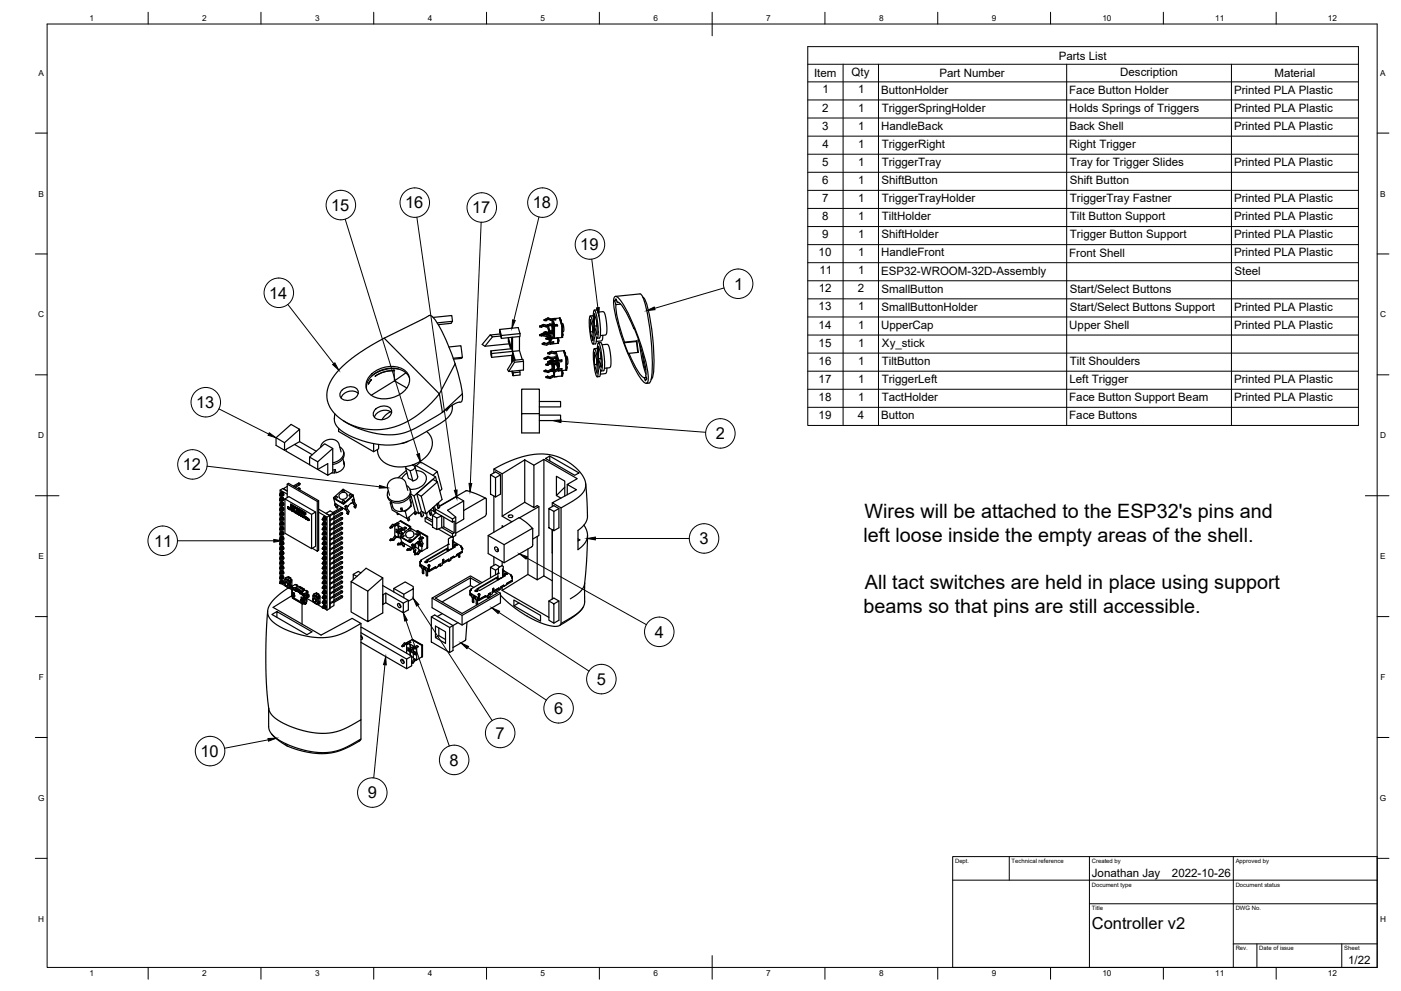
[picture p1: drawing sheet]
<svg xmlns="http://www.w3.org/2000/svg" width="594mm" height="420mm" viewBox="0 0 594 420" stroke-linecap="round" stroke-linejoin="round" font-family="sans-serif">
<defs><g id="words">
<g font-size="8.4">
<text x="366.6" y="219.7">Wires will be attached to the ESP32's pins and</text>
<text x="366.2" y="229.8">left loose inside the empty areas of the shell.</text>
<text x="366.7" y="249.8">All tact switches are held in place using support</text>
<text x="366.2" y="259.8">beams so that pins are still accessible.</text>
</g>
<g font-size="7">
<text x="140.4" y="89.4">15</text>
<text x="171.8" y="88.4">16</text>
<text x="225.9" y="88.4">18</text>
<text x="200.2" y="90.5">17</text>
<text x="246" y="106.2">19</text>
<text x="311.3" y="122.8">1</text>
<text x="114.1" y="126.7">14</text>
<text x="83.1" y="173">13</text>
<text x="303.6" y="186.3">2</text>
<text x="77.5" y="199.4">12</text>
<text x="65.4" y="231.8">11</text>
<text x="296.6" y="230.8">3</text>
<text x="277.7" y="270.4">4</text>
<text x="253" y="290.4">5</text>
<text x="234.9" y="302.8">6</text>
<text x="210.1" y="313.3">7</text>
<text x="85" y="320.9">10</text>
<text x="190.6" y="324.7">8</text>
<text x="155.9" y="338.5">9</text>
<text x="463" y="393.7">Controller v2</text>
</g>
<g font-size="4.9">
<text x="448.9" y="25.2">Parts List</text>
<text x="345.2" y="32.7">Item</text>
<text x="361.1" y="32.2">Qty</text>
<text x="398.3" y="32.7">Part Number</text>
<text x="475" y="32.2">Description</text>
<text x="540.4" y="32.7">Material</text>
<text x="348.8" y="39.6">1</text>
<text x="363.8" y="39.6">1</text>
<text x="373.7" y="39.7">ButtonHolder</text>
<text x="453.4" y="39.7">Face Button Holder</text>
<text x="523.3" y="39.7">Printed PLA Plastic</text>
<text x="348.7" y="47.3">2</text>
<text x="363.8" y="47.3">1</text>
<text x="373.9" y="47.4">TriggerSpringHolder</text>
<text x="453.4" y="47.4">Holds Springs of Triggers</text>
<text x="523.3" y="47.4">Printed PLA Plastic</text>
<text x="348.7" y="55">3</text>
<text x="363.8" y="55">1</text>
<text x="373.6" y="55.1">HandleBack</text>
<text x="453.5" y="55.1">Back Shell</text>
<text x="523.3" y="55.1">Printed PLA Plastic</text>
<text x="348.7" y="62.6">4</text>
<text x="363.8" y="62.6">1</text>
<text x="373.9" y="62.7">TriggerRight</text>
<text x="453.4" y="62.7">Right Trigger</text>
<text x="348.7" y="70.3">5</text>
<text x="363.8" y="70.3">1</text>
<text x="373.9" y="70.4">TriggerTray</text>
<text x="453.7" y="70.4">Tray for Trigger Slides</text>
<text x="523.3" y="70.4">Printed PLA Plastic</text>
<text x="348.7" y="78">6</text>
<text x="363.8" y="78">1</text>
<text x="373.8" y="78.1">ShiftButton</text>
<text x="453.6" y="78.1">Shift Button</text>
<text x="348.6" y="85.6">7</text>
<text x="363.8" y="85.6">1</text>
<text x="373.9" y="85.7">TriggerTrayHolder</text>
<text x="453.7" y="85.7">TriggerTray Fastner</text>
<text x="523.3" y="85.7">Printed PLA Plastic</text>
<text x="348.7" y="93.3">8</text>
<text x="363.8" y="93.3">1</text>
<text x="373.9" y="93.4">TiltHolder</text>
<text x="453.7" y="93.4">Tilt Button Support</text>
<text x="523.3" y="93.4">Printed PLA Plastic</text>
<text x="348.7" y="101">9</text>
<text x="363.8" y="101">1</text>
<text x="373.8" y="101.1">ShiftHolder</text>
<text x="453.7" y="101.1">Trigger Button Support</text>
<text x="523.3" y="101">Printed PLA Plastic</text>
<text x="347.1" y="108.6">10</text>
<text x="363.8" y="108.6">1</text>
<text x="373.6" y="108.7">HandleFront</text>
<text x="453.4" y="108.8">Front Shell</text>
<text x="523.3" y="108.7">Printed PLA Plastic</text>
<text x="347.5" y="116.3">11</text>
<text x="363.8" y="116.3">1</text>
<text x="373.6" y="116.4">ESP32-WROOM-32D-Assembly</text>
<text x="523.5" y="116.4">Steel</text>
<text x="347.2" y="124">12</text>
<text x="363.7" y="124">2</text>
<text x="373.8" y="124.1">SmallButton</text>
<text x="453.6" y="124.1">Start/Select Buttons</text>
<text x="347.1" y="131.6">13</text>
<text x="363.8" y="131.6">1</text>
<text x="373.8" y="131.8">SmallButtonHolder</text>
<text x="453.6" y="131.8">Start/Select Buttons Support</text>
<text x="523.3" y="131.7">Printed PLA Plastic</text>
<text x="347.1" y="139.3">14</text>
<text x="363.8" y="139.3">1</text>
<text x="373.6" y="139.4">UpperCap</text>
<text x="453.4" y="139.4">Upper Shell</text>
<text x="523.3" y="139.4">Printed PLA Plastic</text>
<text x="347.1" y="147">15</text>
<text x="363.8" y="147">1</text>
<text x="374" y="147">Xy_stick</text>
<text x="347.1" y="154.6">16</text>
<text x="363.8" y="154.6">1</text>
<text x="373.9" y="154.7">TiltButton</text>
<text x="453.7" y="154.8">Tilt Shoulders</text>
<text x="347.1" y="162.3">17</text>
<text x="363.8" y="162.3">1</text>
<text x="373.9" y="162.4">TriggerLeft</text>
<text x="453.5" y="162.4">Left Trigger</text>
<text x="523.3" y="162.4">Printed PLA Plastic</text>
<text x="347.1" y="169.9">18</text>
<text x="363.8" y="169.9">1</text>
<text x="373.9" y="170.1">TactHolder</text>
<text x="453.4" y="170.1">Face Button Support Beam</text>
<text x="523.3" y="170.1">Printed PLA Plastic</text>
<text x="347.1" y="177.6">19</text>
<text x="363.7" y="177.6">4</text>
<text x="373.7" y="177.7">Button</text>
<text x="453.4" y="177.7">Face Buttons</text>
<text x="463" y="371.7">Jonathan Jay</text>
<text x="497" y="371.7">2022-10-26</text>
<text x="571.7" y="408.8">1/22</text>
</g>
<g font-size="3.5">
<text x="37.9" y="8.9">1</text>
<text x="85.8" y="8.9">2</text>
<text x="133.6" y="8.9">3</text>
<text x="181.4" y="8.9">4</text>
<text x="229.3" y="8.9">5</text>
<text x="277.1" y="8.9">6</text>
<text x="324.9" y="8.9">7</text>
<text x="372.7" y="8.9">8</text>
<text x="420.6" y="8.9">9</text>
<text x="467.4" y="8.9">10</text>
<text x="515.3" y="8.9">11</text>
<text x="563.1" y="8.9">12</text>
<text x="16.3" y="32">A</text>
<text x="585.3" y="32">A</text>
<text x="16.3" y="83.3">B</text>
<text x="585.3" y="83.3">B</text>
<text x="16.2" y="134.6">C</text>
<text x="585.2" y="134.6">C</text>
<text x="16.2" y="185.8">D</text>
<text x="585.2" y="185.8">D</text>
<text x="16.3" y="237">E</text>
<text x="585.3" y="237">E</text>
<text x="16.4" y="288.3">F</text>
<text x="585.4" y="288.3">F</text>
<text x="16.1" y="339.6">G</text>
<text x="585.1" y="339.6">G</text>
<text x="16.2" y="390.8">H</text>
<text x="585.2" y="390.8">H</text>
<text x="37.9" y="413.9">1</text>
<text x="85.8" y="413.9">2</text>
<text x="133.6" y="413.9">3</text>
<text x="181.4" y="413.9">4</text>
<text x="229.3" y="413.9">5</text>
<text x="277.1" y="413.9">6</text>
<text x="324.9" y="413.9">7</text>
<text x="372.7" y="413.9">8</text>
<text x="420.6" y="413.9">9</text>
<text x="467.4" y="413.9">10</text>
<text x="515.3" y="413.9">11</text>
<text x="563.1" y="413.9">12</text>
</g>
<g font-size="2.5">
<text x="405" y="366">Dept.</text>
<text x="429" y="366">Technical reference</text>
<text x="463" y="366">Created by</text>
<text x="524" y="366">Approved by</text>
<text x="463" y="376">Document type</text>
<text x="524" y="376">Document status</text>
<text x="463" y="386">Title</text>
<text x="524" y="386">DWG No.</text>
<text x="524" y="403">Rev.</text>
<text x="534" y="403">Date of issue</text>
<text x="570" y="403">Sheet</text>
</g>
</g></defs>
<!-- layer: Visible -->
<g fill="none" stroke="#000" stroke-width=".51">
<path d="M183.7 134.6l7.9-.8 .3 2.4-.6 .9-5.5 .5M191.9 136.2l-6.5 .7M211.9 139.7l.7 2.5v1.3l-.7-2.6v-1.2l7.8-.8 .8 2.5M228.8 138.2l.1 .2M229.6 138l-.8 .2 .1 .4M229.6 138v.2M229.6 138.2l-.7 .2 .6 .3M229.7 138.7h-.1M229.7 138.1l-.1 .1M230.5 137.8v.5M230.7 135.7l.9 .2M230.7 135.5l.1 .4"/>
<path d="M231.4 135.3l-.6 .4h.7M231.5 138.3l.7 .2M231.5 138l-1-.2-.8 .3M231.5 138.1l.1 .4M231.5 138h.2M231.7 138h.1M232.1 137.9l-.5 .3 .6 .1M232.3 137.8l-1.9-.2-.8 .4M232.3 138.2l.4 2.3M232.3 138.2l-.1 .1M232.3 138.5h.1M232.3 138.5l-1.8-.2-1 .4"/>
<path d="M232.3 137.7h.1M232.4 137.7h-.1M232.4 138.5h-.1M232.5 134.8l1 .4 1.9-.2 .2 .6M232.5 134.8l-1.1 .5 .2 .4M232.6 137.6h-.3M232.6 138.4l.6 2.1M233.1 137.8l-.8 .4M233.1 137.8l1.3 .3 1.7-.1M233.3 137.4l1 .4 1.9-.2 .2 .5M233.3 137.3l-1.2 .6 .1 .4M233.5 135.2l.1 .4"/>
<path d="M234.1 138.3v1.8M234.1 135.8v1.9M234.1 137.5h-.4M234.2 137.7v-.3l.2 .7M234.2 138.3v.3M234.3 135.8l.1 1.9M234.4 139.3v1.9l-.3-1.1M234.7 138.4v.9h-.3l-.2-.7h.5M234.7 137.7v-1.5l.4 1.2-.3 .3M234.7 139.3l.1 2M234.7 136.2l-.3 .1M234.8 139.4h.1"/>
<path d="M235.1 138.3v5.1M235.6 135.6l-2.1 .2-1-.4-.9 .5M235.7 135.6l-.2-.2a3.5 3.5 0 0 1-3-.3l-.9 .9M236.1 138l.3 .2M236.4 138.2l-2.1 .2-1-.4-.9 .5M237.2 134.9l1.1 3.3M237.2 134.9l-1.8 .1M237.2 134.9h.1M237.5 134.8a14 14 0 0 1 1.1 8.2M237.5 134.8l-.3 .1M237.5 134.8h.1M237.7 135.5l.3 .3v.5"/>
<path d="M238.3 137.2l.5 .2 .3 1.4v1.5l-.5 .3M238.3 138.2v4.9M238.5 137.9l.3 .5-.2 .5M250.2 134h.1a23.2 23.2 0 0 1 1.3 11.8l-.1 .1a23.2 23.2 0 0 1-1.3-11.9zM250.3 134l1-.2 .3 .4M251.3 138.7l.1 2.3M251.9 131.6l.2-.1a23.2 23.2 0 0 1 1.3 11.8l-.2 .1a23.2 23.2 0 0 1-1.3-11.8zM252 131.5l1-.1a21.4 21.4 0 0 1 1.2 11.9l-1 .1M253 136.2l.2 2.4M253 138.2h-.9v-5.2l1.1 3.7v5.2l-1.1-3.7M253.6 132.3l2.1-.2 .5 .3 .9 3.9 .1 5.2-.5 .6-2.1 .2M260.5 126l.4-.3a5.2 5.2 0 0 1 3.4 3.3 87.6 87.6 0 0 1 10.6 31.1 1.82 1.82 0 0 1-1.1 2.4 16.9 16.9 0 0 1-5.3-7.6 86.7 86.7 0 0 1-8.3-26.8z"/>
<path d="M261 125.7l10.7-1a28.2 28.2 0 0 1 3.5 12.2l1.2 10.7a42.1 42.1 0 0 1-.6 14.2l-.6 .6-1.1 .1M261.2 129.1a44.6 44.6 0 0 0 3.6 15.9M261.5 127.5l-.9 .1M261.7 128.1h.4a21.3 21.3 0 0 1 5.9 9.5l.8 1.7M262 128.1h-.3l-.5-1.4-.6 .9 .6 1.5M263.2 128.9l-2 .2M268.8 139.3l.1-.2 1.9 4.8-.2 .2M269 139.3h-.2M272.6 126a12.2 12.2 0 0 1 2.7 7.4l1.7 11.9a40.5 40.5 0 0 1-.6 15.3l-.3 .2M144.3 156.2l4.2-3.7 4.4-3.2 10-5.9 23.4 23.6-3.4 3.9-4.6 4.1-4.4 3-4.1 2.1-4.9 1.5-3.9 .6-4.3-.1-4.4-.8-4.4-1.6-4-2.5-2.9-2.9-1.8-3.3-.6-4 .7-3.2 1.6-3.3zM157.8 158.4a11.8 11.8 0 0 1 14-1.2 5.6 5.6 0 0 1-.7 8.9 11.8 11.8 0 0 1-14 1.2 5.6 5.6 0 0 1 .7-8.9zM159.2 159.5l4-1.9 4.1-.4a12.9 12.9 0 0 0-8.2 2.3"/>
<path d="M159.2 159.4v.1M162.9 143.4l17.6-8.8a2.07 2.07 0 0 1 3.6 .5 86.8 86.8 0 0 1 12 31.9M167 156.3l.3 5.2 4.8-3.4M169 156.5a14.3 14.3 0 0 0-11.4 3M190.4 147.1l5.1-.5 .6 4.9-.4 .4-3.4 .4M193 154.3l-6.7 12.7 1.3 7.8-12.1 7.1-3.4 1.4-3.5 .8-3.1 .3-3.7-.2-3.5-.6-5.1-1.5-3.9-1.6-3.7-2.1M196.1 151.5l-3.9 .4M207.8 142l-3.3 4.1 1.1 .7 10.3-1M208.1 148.8l.4 2.7v-1.6M208.5 151.5l8.8-.9v2.6M208.9 142.8l-3.3 4M212.1 141.6l-4.3 .4 1.1 .8 3.4-.3"/>
<path d="M216.5 147.9l-.9-3.1v-1.6l1.4 4.6-8.9 1 .4 1.1M217 157.4l.6 1.9v-1.2l2.9-.3M217 150.6v3.2M217.3 143v6l-.3-1.2v-4.8M217.3 157.4l.3 .7M217.6 152.8l-2.4 3.9 .5 .8 6.3-.6-.3-4.5-4.1 .4 .6 .8 3.8-.4M218.2 153.6l-2.5 3.9M218.5 152.7l-1.2-3.7v1.6l.7 2.1M220.3 142.7v6l1.1 3.7M220.3 157.1l.2 1.9-2.9 .3M220.3 148.7l-11.8 1.2M220.5 141.4v1.3l-7.9 .8"/>
<path d="M220.5 141.4l-7.9 .8M228.8 141.9l.1 .2M229.6 141.6l-.8 .3 .1 .4M229.6 141.8l-.7 .3v.2l.7 .1M229.7 141.8h-.1M229.7 142.4h-.1M230 141.9v.2M230 145.6v.2M230 142.2l-.3 .2M230 146l.7 .1M230.5 141.4v.4M230.6 141.3l1.4 .2"/>
<path d="M230.6 141.3l-1 .5M230.6 145.4l-.6 .2v.4M230.7 141.9l-.7 .2v.2l.7 .1M230.7 145.6l-.7 .4M230.7 145.3l-.1 .1M230.7 145.4l1.2 .3M230.7 141.7v.2M230.7 152.1l.9 .2M230.7 141.9v.5l.9 .2M230.7 141.1l.9 .2M230.7 157.4l.9 .2M230.7 145.6v.5"/>
<path d="M230.7 140.8l.1 .4M230.7 151.8l.1 .5M230.7 157.1l.1 .5M230.8 141.7l-.8 .2v.4M231.4 151.7l-.6 .3h.7M231.4 157l-.6 .3h.8M231.4 156.9h.1M231.5 143.6l.8 .3M231.5 159.9l.8 .3M231.5 143.4l.1 .4M231.5 154.4l.1 .4M231.5 159.7l.1 .4"/>
<path d="M231.6 141v.3l.7 .3M231.6 157.4v.2l1.1 .3M231.6 141h.1M231.6 157.4h.1M232.1 154.2l-.5 .4h.6M232.2 143.2l-.6 .3 .7 .1M232.2 159.5l-.6 .4h.7M232.2 143.2h.1M232.2 159.5h.1M232.3 141.6l-1.8-.2-.8 .4M232.3 149.6v.4M232.3 153.3v.1"/>
<path d="M232.3 154.6v.2l-.8-.2M232.3 143.9l1.1 .2M232.3 141.6l-.6 .3-.9-.2M232.3 159.9v.3M232.3 154.6h-.1M232.3 143.6h.1M232.3 142.4l.3 .9M232.3 151.6l-.7 .7M232.4 151.5h.1a3.4 3.4 0 0 0 3 .2l.2 .2M232.4 157.3l.1 .4M232.4 154.8h-.1M232.5 151.1l1 .4 1.7-.2"/>
<path d="M232.5 151.1l-1.1 .6 .2 .3M232.6 140.9l-.1 .5M232.6 140.2v.6M232.7 142.2v1M232.7 145.1l-1 .5-1-.2M232.8 141.6v.6M232.8 145.3v.5M232.8 144l.3 1.1M232.9 153.8l-.8 .4 .1 .4M233 140.5h-.3v-1l.3 1.1M233 143.2l-.2 .2M233 141.4h.1"/>
<path d="M233 143l.3 .9M233 153.8h.1M233 149.3l-.7 .5M233 153l-.7 .3v.4M233 142.1l.2 .9M233 149.3l.1 .2M233.1 142.1l.2 .7v-.5M233.1 149.5l-.8 .5 .8 .1M233.1 153.2l-.8 .2v.3l.7 .1M233.1 150.1h.1M233.1 149.5h.1M233.1 153.2h.1"/>
<path d="M233.1 153.8h.1M233.2 159.9l.1 .4M233.2 142.1l.2 .6M233.3 153.7l1 .4M233.3 145.8l.1 .1M233.3 144.2l.1 .1M233.4 145.8v.1M233.4 142.7l.3-.1v.6M233.4 141.1v.3M233.4 142.1v.6M233.4 144.3v.7M233.4 143.4l-.1-.4h-.3v.5"/>
<path d="M233.4 157l-.9 .7-.9-.3M233.4 153.3l.1 .2M233.4 153.6l-.3 .2M233.5 157.4v-.3l.7-.2-.1 .6M233.5 157.4l.6 .1M233.5 151.5l.1 .4M233.5 157.4l-.9 .5M233.6 144l.1 .3M233.7 144v.3M233.7 144.3h-.3M233.9 149.1v.6M233.9 152.8v.3"/>
<path d="M234 152.6l1.8 .2M234.1 152.6l-1 .6M234.1 154.6v1.8M234.1 152.1v.6M234.1 153.8v.2M234.1 157.5l1 .2v2M234.1 153.3l-.6 .2v.2l.6 .1M234.1 140.3h-.7l-1 .7-.9-.4-.8 .2 .9 .2M234.1 156.6l-1.7 .7-.9-.4M234.2 153l-.8 .3 .1 .4M234.2 153.1v.2M234.2 153.1l1 .2 .9-.5 2.1-.2-2.8 .8-1.2-.1"/>
<path d="M234.2 153.8v.3M234.2 154.7v.2M234.2 153.8l1.6 .1 .8 2.5M234.2 153.3v.5M234.2 153.8l.1 .3M234.2 156.7l-.8 .3 .1 .4M234.3 152.1l.1 .6M234.3 140.7l-1.8 .7-.9-.3M234.3 154.1l.1 .4M234.3 140.9l-1.9 .7M234.4 154.7l-1.1-.4-.9 .5M234.4 153.9v.2"/>
<path d="M234.4 155.7v1.1M234.7 154.7v.9l-.3 .1-.2-.8h.5M234.7 152.8v-.2l.1 .2M234.7 153.9v.1M234.7 155.6v1.2M234.7 141.1l-.3 .1M234.7 152.6h-.3M234.7 141.2l-1.8 .2M234.8 140.5v1.8l.3 1.1 3.4-.3M234.8 157.6l.3 2.1M234.8 141.3l-.1 .6-3.1 .7M234.8 144.9v.6"/>
<path d="M234.8 153.9v.1M234.8 157.6h.1M234.8 144.9l-2.1 .2M234.8 141.3l-2 .3a1.78 1.78 0 0 1-2.1 .3M234.8 144.9l-2.9 .8M234.8 145.5l-2 .3a1.79 1.79 0 0 1-2.1 .3M234.8 155.8h.1M234.9 142.8l-1.7 .7-.9-.3M234.9 159.2l-1.7 .7-.9-.4M235 140.2l-.2-1.9 .2 2.9-.2-.7 .2-.1M235 156.5l-.2-1.8 .2 2.2M235 156.8h-.2"/>
<path d="M235 154l-.7 .1M235.1 154.6v2.3M235.1 143.2l-1.8 .7-.9-.3-.1 .3M235.1 159.6l-1.8 .7-1-.4M235.1 143.3v.1M235.2 149.9l-1.3-.2-.8 .4M235.2 149.4l-1.3-.3-.8 .4M235.2 153.1l-1.3-.3-.8 .4M235.2 151.3l.4 .6M235.6 152l-2.1 .1-1-.4-.9 .6M235.8 149l1.1 3.7M235.8 153.8v.1"/>
<path d="M235.8 149.1l-1.9-.2-.9 .4M235.8 149.1l.4 2.8M235.8 152.3v.7l-.6 .1M235.8 152.3l.2 .6M235.8 149.9h-.6M235.8 149.3l-.6 .1M235.8 149v.1M235.9 154.3l-1.5 .2-1.1-.5-1 .6M236 154.6l-1.6 .1M236 151.3l-.6 .1M236.1 151.6l.2 1.2M236.1 152.2l-.3 .1"/>
<path d="M236.1 143.4l-1.7 .1-1 .6M236.1 159.7l-1.7 .2-1 .6M236.2 153.6v1M236.3 153v.5M236.3 156.6v.6M236.3 143.3h-.2M236.3 159.6l-.2 .1M236.5 151.9h-.3v-1.1l.3 2M236.5 154.4l.4 1.3 .3-.1M236.5 145.6l-3.1 .3M236.5 143.3v2.2M236.5 145.5h.1"/>
<path d="M236.7 153.5l.2 .5M236.7 154.3l-.2 .1v1l-.3-.8h.3M236.7 153.7v.5l-.1-.7 .1 .9M236.8 157.2h.1M236.8 145.5l-.3 .1M236.8 143.9l.3 .4-.3 .6M236.8 143.2v2.3M236.8 145.5h.1M236.9 154h.3v1.6l-.5-1.3M236.9 153.5v.5M236.9 155.7v.7M236.9 157.1v.1"/>
<path d="M236.9 157.2h-.1M238.2 152.6v.7l-1.9 .2-.9 .5M238.2 156.3v.7l-3.1 .7M238.2 156.3l-2.1 .2-.9 .5-1-.2M238.2 156.3l-1.9 .3a1.78 1.78 0 0 1-2.1 .3l-.1-.5M238.3 157.1v2.3M238.5 159.4l-3.4 .3M238.6 141.5l.2 .4-.2 .5M238.6 157.8l.2 .4-.2 .5M238.6 157.1v2.2M238.6 143h.1M238.6 159.3v.1"/>
<path d="M239 148.7a14 14 0 0 1 1 8.2M239 148.7h.3a14.1 14.1 0 0 1 1 8.2M239 148.7l-3.2 .3M239 148.7h.1M239.5 149.3l.3 .4-.1 .5M240 151l.5 .2 .3 1.5v1.5l-.5 .3M240 156.9l-3.1 .4M240 156.9h.1M240.2 151.8l.4 .4-.3 .5M240.3 156.9h-.3M240.3 155.3l.3 .4-.3 .6M240.3 156.8v.1"/>
<path d="M251.3 140.6l-1 .1v-5.2l1.1 3.6v5.3l-1.1-3.7M251.9 147.9l.2-.1a23.2 23.2 0 0 1 1.3 11.9l-.2 .1a23.2 23.2 0 0 1-1.3-11.9zM252 147.8l1-.1 .3 .3M252.9 143.1l-.3 2.6-1.1 .2M253 152.6l.2 2.3M253 154.5l-.9 .1v-5.2l1.1 3.6v5.2l-1.1-3.6M253.6 145.4l.2-.1a23.2 23.2 0 0 1 1.3 11.9l-.1 .1a23.2 23.2 0 0 1-1.4-11.9zM253.7 145.3l1-.1a21.4 21.4 0 0 1 1.3 12l-1 .1M254.7 157l-.4 2.6-1.1 .2M254.8 150.1l.1 2.3M254.8 152l-1 .1v-5.2l1.1 3.6v5.2l-1.1-3.6M255.3 146.2l2.2-.2 .4 .3 1 3.9 .2 3.9-.3 1.5-2.5 .5"/>
<path d="M255.6 142.2l-.5 2.2-2.3 .4M257.3 156l-.4 2.3-2.3 .3M266.7 149.8a26.2 26.2 0 0 0 6.1 10.2l.4 .1M270.1 144.5l.6 4.9-4 .4-.2 .3-1.9-4.8 5.3-.5M270.1 144.5l.3 4.9M270.1 144.5l-5.3 .6-.2 .2M270.6 144.1l1.1 3.4a31.1 31.1 0 0 1 2.1 11.9l.5 1.2-.6 .9-.5-1.4M271.2 145.9l1.1 7.1 1.6 5.7M272.5 150.1l.5 4.6 .9 1.9M145.2 165.2a4.3 4.3 0 0 1 6.7 .6 4.1 4.1 0 0 1-5.3 3.9 2.45 2.45 0 0 1-2.4-1.7 2.45 2.45 0 0 1 1-2.8zM151.9 166.8a4.7 4.7 0 0 0-7.3 2M157.4 161l-1.2 1.8"/>
<path d="M157.5 161h-.1M159.3 173.4a4.3 4.3 0 0 1 6.7 .5 4.1 4.1 0 0 1-5.2 4 2.45 2.45 0 0 1-2.5-1.7 2.45 2.45 0 0 1 1-2.8zM165.6 174.6l-2.3 1.6-1.3 1.7M166.1 175a4.7 4.7 0 0 0-7.3 1.9M172.5 164.5l-5.2-3-9.9 6.1M173.6 160.2a8.9 8.9 0 0 0-11.1-3.5l-2.2 .8a7.5 7.5 0 0 0-4.9 7.6M187.6 174.8l8.4-7.8 .1 1.9a1.49 1.49 0 0 1-.8 1.6l-1.1 .1-1.4 .6zM190.8 172.4l-1.5 1.8M191.7 171.8v1.9l-.6 1.9-1.8 2-2.8 2.1-11.9 6.7-4.3 1.6-3.9 .6-5-.1-3.9-.6-4.8-1.4-5.2-2.2-3.2-2.1-1.8-1.9-.7-2 .2-2.9M221.2 175.4v-10.4h7.5v10.4h-7.5v8.2h7.5v-8.2M228.7 176h9v2.3h-9M228.7 170.2h9v2.3h-9"/>
<path d="M232.3 160.2l1.1 .2M273.2 160.1l.7-.1 .1 .9M274.1 160h-.2M117.1 185.6l3.5 2.1v3.2l-3.5-2.1v-3.2l6.3-5.7 3.6 2.1-6.4 5.7M121.3 190.5v.8l10 5.7M124.9 188.4l-4.3 2.5M127 182v5.2M131.3 193.8l6.3-5.6 3.5 1.9v10.2l-2.1 1.2v-4.9l-4.3 2.4-3.4-2zM134.1 191.3l-7.1-4.1-2.1 1.2 7.5 4.4M134.7 195.8v3.2l4.3 2.5M136 189.6l.6-1.6 1.2-1.1 1.7-.6 2 .1 1.3 .6 .7 .8 1.1 3.8M141.1 190.1l-6.4 5.7-3.4-2"/>
<path d="M141.6 199.2l.4 1.3h-1.3M141.6 199.1h.6l.3 1.3M143.6 181.6v1.3l14.8 8.6 2.1-1.2v-1.9M144.1 189.5a3.3 3.3 0 0 1 1.6 3.3 3.3 3.3 0 0 1-2.5 2.7l-2.1 .7M145.4 194.4l.6 2.2M145.6 191.4l.2 .6M145.7 195.9v-.4l.2 1.3M145.7 196a3.4 3.4 0 0 1-3.2 4.4M145.9 192a4.8 4.8 0 0 1-4.8 4.9M146 196.6v.3M150.6 180.8h.1M158.4 188.1v3.4"/>
<path d="M172 198.5l1.2 4.3 1.9 1.1M172.2 197.8l-.1 .7M172.3 199.5l-3.5 3.1M173 187.1l-2.8 .9M174.9 197.1l1.1 .7M175.6 196.9l9.1 5.3 .5 2M176 197.8l1.1 4.3a2.03 2.03 0 0 1-2 1.8l-1.2-4.3-1.9-1.1M176 197.7a2.03 2.03 0 0 1-2.1 1.9M176.5 199.5a3.6 3.6 0 0 1 4.1 4.6 6.7 6.7 0 0 1-6.7 3.4M176.5 197.5l1.8-1.7 7.1 4.1M180.9 182.9a6.7 6.7 0 0 1 0 10.5 14.8 14.8 0 0 1-18.4 2.3l-1.9-2.3-.5-2.9M209.4 198.9v1.6"/>
<path d="M222.5 195l3.9 2.2v18l-3.9-2.2zM222.5 195l-9.6 5.9-3.5-2 6.7-3.4 6.4-2.1 6.4-.9 5.7 .6 5.4 2.2 2.8 1.9 2.5 2.2 1.7 2.2 1.1 2.3 .3 2.1-.5 1.8-1.1 1.5-1.6 1.6-7.3 4.4-3.7-2.1 10.2-5.6-3.9-2.2 4.3-2.5-14.2-8.1-4.2 2.4M230.6 194.8v49.4l-2.8 1.6M231.3 194.4l1.8-1 12.4 7.1-1.8 1zM233.1 193.4v2M118.6 218.1l.2 .3zM118.6 216l.2 .3zM118.6 213.9l.2 .3zM118.6 211.8l.2 .3zM118.6 209.8l.2 .3zM118.7 219.7l-.1 .4M118.7 217.7l-.1 .4"/>
<path d="M118.7 215.6l-.1 .4M118.7 213.5l-.1 .4M118.7 211.4l.5 .3M118.7 211.4l-.1 .4M118.7 209.4l.5 .2M118.7 209.4l-.1 .4M118.8 218.4h.4M118.8 216.3l.4 .1M118.8 214.2l.4 .1M118.8 212.1l.4 .1M118.8 210.1h.4M118.8 209.3v-1.5l3 1.7"/>
<path d="M118.8 210.1v1.3M118.8 212.2v1.3M118.8 214.2v1.3M118.8 216.3v1.3M118.8 218.4v1.3M118.8 207.8l1.1-.7 1.9 1.1M119.1 219.5v-.3a.75 .75 0 0 1 1.1 .2 .75 .75 0 0 1-.4 1.1l-.3-.2M119.1 217.4v-.3a.75 .75 0 0 1 1.1 .3 .75 .75 0 0 1-.4 1l-.3-.2M119.1 215.4v-.4a.75 .75 0 0 1 1.1 .3 .75 .75 0 0 1-.4 1l-.3-.1M119.1 213.3v-.3a.75 .75 0 0 1 1.1 .2 .75 .75 0 0 1-.4 1.1l-.3-.2M119.1 211.2v-.3a.75 .75 0 0 1 1.1 .2 .75 .75 0 0 1-.4 1.1l-.3-.2M119.1 209.1v-.3a.75 .75 0 0 1 1.1 .3 .75 .75 0 0 1-.4 1l-.3-.2"/>
<path d="M119.2 211.7v.5l.6-.3M119.2 209.6v.5l.6-.3M119.2 211.7l-.4 .2M119.2 209.6l-.4 .3M119.3 211.1h.1M119.3 215.2h.1M119.3 217.3h.1M119.3 219.4h.1M119.3 209h.1M119.3 211v.1M119.3 213.1v.1M119.3 219.3v.1"/>
<path d="M119.4 209h-.1M119.4 211l-.1 .1M119.4 213.1h-.1M119.4 215.2h-.1M119.4 217.3h-.1M119.4 219.3l-.1 .1M119.4 209l.4 .2M119.4 211l.4 .3M119.4 213.1l.4 .3M119.4 215.2l.4 .3M119.4 217.3l.4 .2M119.4 219.3l.4 .3"/>
<path d="M119.4 219.4l-.7 .3 .5 .3-.4 .2M119.4 217.3l-.7 .4 .5 .2-.4 .3M119.4 215.2l-.7 .4 .5 .2-.4 .3M119.4 213.1l-.7 .4 .5 .3-.4 .2M119.4 211.1l-.7 .3M119.4 209l-.7 .4M119.4 208.9l.5 .2v.7M119.4 211l.5 .2v.7M119.4 213l.5 .2v.7M119.4 215.1h.3a.51 .51 0 0 1 .4 .4 .51 .51 0 0 1-.3 .5v-.5M119.4 217.2l.5 .2v.7M119.4 219.3l.5 .2v.7"/>
<path d="M119.4 208.9l-.1 .1M119.4 215.1l-.1 .1M119.4 217.2l-.1 .1M119.8 209.2v.1M119.8 211.3h.1M119.8 213.4h.1M119.8 215.5h.1M119.8 217.5v.1M119.8 219.6h.1M119.8 219.6l-.6 .4v.5l.6-.4M119.8 217.5l-.6 .4v.5l.6-.3M119.8 215.5l-.6 .3v.6l.6-.4"/>
<path d="M119.8 213.4l-.6 .4v.5l.6-.4M119.8 209.3l.1 .5M119.8 211.3v.6M119.8 213.4l.1 .5M119.8 217.6v.5M119.8 219.6l.1 .6M119.8 211.3l-.6 .4M119.8 209.2l-.6 .4M119.8 209.2l-.1 .6M119.8 211.3l-.1 .6M119.8 213.4l-.1 .6M119.8 215.5l-.1 .6"/>
<path d="M119.8 217.5l-.1 .6M119.8 219.6l-.1 .6M119.9 218.1h-.1M120.8 211.5l11.3 6.6v14.5l-11.3-6.5zM120.8 211.5l1.7-.9 11.3 6.5M121.8 206.2l-1.7 1 1.4 .8 .3-.1M121.8 211v-5.7l.6-.4 12.7 7.4M121.8 205.3l12.7 7.3M122 214.8l.4 .2-.4-.1 .4 .4-.4-.1v.3l.4 .3-.4-.2zM122 215.5v.1M122.1 214.8h.1M122.1 215.2h.1"/>
<path d="M122.1 215.2h-.1M122.5 215.1l.3 .3-.3-.2 .3 .8-.4-.3 .4 .2zM122.6 215.3l-.1 .1M122.6 215.2h-.1M122.6 215.1v.1M122.7 215.1l-.1 .1M122.7 215.2h-.1M122.7 215.9l-.1 .1M122.7 215.9h.1M122.8 215.7l-.1 .1M122.8 215.4h.1M122.8 215.8h.1"/>
<path d="M122.8 215.9h-.1M123 215.3l.4 .5h-.4v.4zM123 216.1v.1M123.1 215.4h.1M123.1 215.8h.1M123.1 215.4l.2 .5-.3-.4M123.3 213.7l.5 .4-.5-.2v.4l.5 .2-.5-.1v.5l.5 .4-.5-.4zM123.3 213.7v1.2l.5 .3M123.3 215.9h.1M123.3 213.9l.5 .2M123.3 214.4l.5 .2M123.5 215.8l.4 .1v.8l-.4-.5 .4 .4v-.6z"/>
<path d="M123.7 215.7v.1M123.8 216.1l-.1 .1M123.8 215.8l-.3 .1M123.8 216.1l.1 .1M123.8 216.6h-.1M123.8 216.6h.2M123.9 216l-.1 .1M124 216.4l-.1 .1M124 216.5l-.1 .1M124 214.3l.5 .3-.4-.2 .4 1.2-.5-.4 .5 .2zM124 215.1l.2 .4M124 216.8h.2"/>
<path d="M124.1 216.1l.4 .2-.3 .5 .3 .3-.5-.3 .4-.3zM124.1 214.2v.4M124.2 216.2h-.1M124.2 216.2h.1M124.2 214.3h.1M124.2 214.3l-.1 .1M124.2 214.4l.3 .3M124.3 215.5h.2M124.4 216.1l-.1 .1M124.5 215.3v.1M124.5 215.1v.2M124.5 215.4h-.1"/>
<path d="M124.5 216.5l-.4 .2M124.5 216.4h-.1M124.6 216.7l.3 .3zM124.7 216.8h-.1M124.8 214.6l.6 .6-.1 .3-.4-.2v.6zM124.8 214.6v1.2M124.8 215.8h.1M124.9 215.3l.4 .1M124.9 214.8v.4h.4M124.9 216.5l.2 .7 .2-.5 .2 .7 .3-.4-.2 .7-.3-.8-.2 .5zM124.9 214.7l.4 .6M124.9 214.7l.5 .5"/>
<path d="M125.1 217.4h.1M125.2 217.1v.1M125.3 215.3h.1M125.4 215.5h-.2M125.4 216.8l-.3 .4M125.4 216.9h-.1M125.6 217.6v.1M125.6 217.4h.1M125.6 215.1l.7 .5-.1 .4-.3-.1 .4 .8-.6-.9-.1 .5zM125.6 217.4h-.1M125.7 215.1l-.1 1.2M125.7 216.3h.1"/>
<path d="M125.7 215.8l.6 .2M125.7 215.3l.2 .5 .4-.1-.6-.4 .5 .2v.4M125.9 217l.4 .4-.2 .2 .2 .5-.4-.6v.3zM125.9 217.5h.3M125.9 217.1l.4 .4M125.9 217.8h.1M126 217.1h.1M126 217.4v.1M126 217.1l.3 .3M126.3 216.6h-.1M126.3 218v.1M126.5 217.6l.6 .2v.6l-.5-.2z"/>
<path d="M126.5 217.7l-.1 .1M126.5 215.6l.6 .3-.5-.1v.4l.5 .3-.5-.2v.5l.5 .4-.6-.4zM126.6 206.9l.6 .2-.1 .5v-.5M126.6 204.8l.6 .2-.1 .6M126.6 215.6l-.1 1.2 .6 .3M126.6 206.9l-.4 .2M126.6 206.9l.5 .2M126.6 204.8l-2.2 1.3M126.6 204.8l.5 .3M126.6 217.5h.2M126.6 215.8l.5 .2M126.6 216.3l.5 .2"/>
<path d="M126.8 217.6l-.3 .1 .1 .4 .3 .3 .2-.3M126.9 217.6l.3 .5M126.9 218.4h-.1M127.1 205.1v.5l-1.8 1M127.1 207.1l-.5 .3M127.1 205.1l-2.3 1.3M127.2 218.2l-.1 .2M127.2 207.1h-.1M127.2 205l-.1 .1M127.3 217l.2 .4M127.3 216.1l.5 .4-.4-.2 .3 1.2-.5-.4 .5 .2zM127.4 218l.5 .3v.6l-.5-.2z"/>
<path d="M127.4 218.2h-.1M127.4 216.1l-.1 .4M127.5 218l-.1 .1M127.5 216.2h.1M127.5 216.2l-.1 .1M127.5 216.3l.2 .3M127.6 217.4h.2M127.6 218l-.2 .1M127.7 218.1l-.3 .1 .1 .4h.5M127.7 217.2l.1 .1M127.7 218.1l.3 .5M127.7 218.8v.1"/>
<path d="M127.8 217.3h-.1M127.8 217l-.1 .1M127.8 217.1v.1M128 217.4l.3 .5M128 218.7v.2M128.1 216.6l.5 .4-.5-.3 .3 1.2-.4-.4 .5 .2zM128.1 216.5v.4M128.2 216.6l.1 .1M128.2 219.1h-.1M128.2 216.6l-.1 .1M128.2 218.4l.3 .8 .3-.5 .1 .9-.1-.7-.3 .5-.2-.8-.2 .5zM128.3 216.7l.2 .3"/>
<path d="M128.3 218.6h.1M128.4 217.8l.1 .1M128.5 217.7h.1M128.5 217.5h-.1M128.5 217.7l-.1 .1M128.5 217.5v.1M128.6 219.4h-.1M128.6 219.2v.1M128.8 216.9l.1 1.3zM128.8 218.8l-.3 .4M128.9 217l-.1 1.1M128.9 218.1h.1"/>
<path d="M128.9 218.9h-.1M128.9 219.5v.1M129 219.3l.3 .2zM129.1 219.3l-.1 .1M129.2 217.1l.5 .3-.4-.1 .4 .6-.4-.1v.6zM129.2 217.2v1.2M129.2 218.3h.1M129.3 217.3l.4 .2M129.3 217.8l.4 .2M129.4 219.2l.4 .2v.6l-.5-.3 .4 .2v-.5zM129.5 219.2h.1M129.6 219.5h-.1"/>
<path d="M129.6 219.2h-.2M129.7 219.5l.1 .1M129.8 219.8l-.2 .2M129.8 219.6h-.1M129.8 219.4h-.1M129.8 219.4l-.1 .1M129.9 219.5l.4 .2-.3 .5 .4 .2-.5-.2 .4-.4zM130 219.6h-.1M130 219.4l.1 .1M130.2 219.5h-.1M130.3 219.8h.1M130.4 219.8l-.4 .3"/>
<path d="M130.5 219.7l.5 .4v.6l-.5-.2zM130.6 219.8l.3 .1M130.6 219.8h.1M130.6 219.8v.7M130.8 220l.2 .6-.4-.1M132.1 218.1l1.7-1v14.5l-1.7 1M135.1 217.2l3.6 2v39.5M135.1 215.9l4.7 2.7v39.4l-1.1 .7M136.8 219.8l-.1 .4M137.1 219.6v-.4a.75 .75 0 0 1 1.1 .3 .75 .75 0 0 1-.3 1l-.3-.1M137.3 219.4l.6 .2M137.4 219.4a.48 .48 0 0 1 .6 .2 .48 .48 0 0 1-.1 .7v-.1"/>
<path d="M137.4 219.4l.5 .3M137.4 219.4h.1M137.5 219.4l-.7 .4M137.9 219.7v.5M137.9 219.6l-.6 .4-.5-.2M139.8 218.6l-1.1 .6M140 218.7l-.2 1.6M140 218.7l-.2 .1M141.4 217.4l-1.8 1.1-1.4-.8 1.8-1.1 1.6 1.1M141.4 219.5l.2 2-1.8 1M141.4 211.1l.1 .2M141.5 211.3l.6 2.2 4.1 2.3 .3-.2"/>
<path d="M141.5 211.3h.1M141.6 217.7v1.7l-1.8 1.1M141.6 217.7l-1.6 1M141.6 219.8l-1.6 1M142.1 211a.5 .5 0 0 0 .5 .4 .5 .5 0 0 0 .5-.5 .5 .5 0 0 0-.5-.5l-.5 .6M142.2 213.6l-.2 .4 .5 .9M142.4 213.7l-.2 .5 .5 .8M142.5 214.9l.2 .1M142.5 214.9l.5 .5M142.6 213.8l-.4 .4M142.7 215h.1M142.7 213.8l.5 .8"/>
<path d="M143.2 214.6h.1M143.2 214.6v.1M143.2 214.7l-.2 .7-.3-.4M144.7 215.2l.4 .3-3.6 2.1M144.7 215.2l.6 .2-.2 .6M144.7 217.3l.4 .3-3.6 2.1M144.7 217.3l.6 .2-.2 .6M144.7 219.4l.4 .2-3.6 2.1M144.7 219.4l.6 .2-.2 .6M144.7 215.2l-3.6 2.1M144.7 217.3l-3.1 1.8M144.7 219.4l-3.1 1.8"/>
<path d="M145.2 212.4l.6-.2a.49 .49 0 0 1 .2 .8 .49 .49 0 0 1-.9-.2zM145.3 215.4l-.2 .6-3.5 2.1M145.3 217.5l-.2 .6-3.5 2.1M145.3 219.6l-.2 .6-3.5 2M146 208.1a.51 .51 0 0 1-.6 .7 .51 .51 0 0 1-.3-.8l.5-.2 .4 .4M146.3 214.7l1.2 2.6-.1 .4M146.3 214.7l.5-.4 .2 .2 1 2.3-.2 .5M146.3 214.7l.4 1.4M146.7 216.1v.1M146.7 216.2l.6 .9-.2 .5M147.1 217.6l.3 .1M147.1 217.6h.1"/>
<path d="M147.1 217.5v.1M147.2 217.6l.4 .5M147.2 209.9a1.79 1.79 0 0 1-1.3 1.7 1.79 1.79 0 0 1-2.1-.8M147.3 210.1l-.7-1.1-1.5-.2-1.2 .8v1.4M147.3 215.8l-.4 .4M147.8 217.3v.6l-.2 .2-.2-.4M147.8 217.3l-.4 .4M148.2 209.7l.5-.1a.51 .51 0 0 1 .4 .6 .51 .51 0 0 1-.6 .4 .51 .51 0 0 1-.5-.5zM148.8 213.4l.2 .1M149 213.5l-1.8 1.6M149.4 212l.2 .3M149.6 212.9l-.6 .6"/>
<path d="M149.6 212.3l1 2.2-.2 .5-.2-.1M149.6 209.9l-4 3.6-4.1-2.4M149.7 209.9l-4.2-2.5-4 3.7M149.7 209.9v.2M149.7 210.1l-4 3.6-4.2-2.4M149.7 210.1h.1M149.7 210.1l.5 2.3M149.7 213.4l-.3-1.4 .4-.5 1.3 2.6-.2 .5M149.7 213.4l.7 1-.2 .4M150.2 214.8v.1M150.2 214.9l.5 .5M150.4 213.1l-.5 .4"/>
<path d="M150.4 215l.5-.4-.2 .8zM165.5 213.2l.8 3 6.4 3.7-.8-3M165.5 213.2l.4-.5a4.2 4.2 0 0 0 1.7 3.6l1.2 .5h1.4M165.5 213.2l.7 .4M168.3 217.4l.4 .8 .4-.4M168.5 217.5l.2 .7M169.9 215.5l.3 1.4M169.9 215.8l.7 .4M171.4 216.6l.5 .3M172.4 205.8a3.1 3.1 0 0 1 1.6 3.1 3.1 3.1 0 0 1-2.1 2.7 5.5 5.5 0 0 1-7.5-1 2.81 2.81 0 0 1 .3-2.6M172.6 200.5l-1.3 1.1-.9 1.3M172.9 207.9l-.8-3.2a4.1 4.1 0 0 0-4.7-2 4.1 4.1 0 0 0-3.1 4.1l.9 3.2"/>
<path d="M172.9 219.7l.3 1.1M173.4 219.3l.3 1.1-.5 .4-.4-1M173.7 210.7l.6 2.5M173.9 212.3a3.1 3.1 0 0 1-2.3 4.2l-.8 .3-.3-1.4-.6 .1M173.9 207.7l.2 .7M174 212.3l-.1-.5 .3 1.3M174.1 214.5l.3 .1-2.5 2.3M174.1 208.4a4.9 4.9 0 0 1-5.6 4.9 3.8 3.8 0 0 1-4.2-3M174.2 209.5l1.4 .8 2 7.5-1.5-.9-1.8-6.5-.3-.2M174.2 214.1l.2 .5M174.3 210.4l-.6 .6M175.9 217.1l.3 1.1-.5-1"/>
<path d="M176.1 216.9l-3.4 3M176.5 217.1l.1 .7-.4 .4M176.7 209.3l6.9-6.1 1.9 1.1-6.9 6.1zM177.6 217.8l.8-.7 .5 2M178.6 210.4l2 7.4M179.2 217l.4 1.5-.7 .6-.3-.2-.5-1.6M181 217.5v1.7l2.4 1.4M181 219.2l-.7 .4M182.1 216.5l.5 2-.6-1.9M183.4 218.5l1.8 1.1v4.9l-1.8-1zM183.6 201.5l1.8-1.6 2 7.5-.9 .8M183.6 215.2h.1"/>
<path d="M183.8 215.1l.5 2M184.1 216.9l-1.5-.8 .5 2-.5 .4M184.2 214.7l.6 1.9-.5 .5-.7-1.9M184.3 217l.5 .4M184.5 215.8l7.4 4.2v1.4l-4.6-2.6v4.9l-2.1 .8M184.7 202.2l-9.1 8.1M184.8 217.4l2.5 1.4-2.1 .8M184.8 217.4l-1.4 1.1M185.1 213.9l.2 .1M185.3 213.7l.6 1.9M185.5 204.3l2 7.5-6.9 6-1.9-1.1-2-7.4M185.9 213.2l.5 2-.5 .4-.5-2"/>
<path d="M188.2 219.3v4.1l4.4 2.5-.7 .4M193.7 210.7l2.9 1.7-.1 7.8M193.7 210.7l-7.1 3.8-.4-.1M196.6 212.4l-6.8 3.9 3.5 2.9M196.6 216.5l8.9-5.2 .7 .1v6.4l-.4 .9-12.5 7.4M197.5 208.1l-11 6.4M197.6 208.1l3.4 .9 5 2.2M208 201.3l2.1-1.2 2.1 1.2v8.2l-2.1 1.2M208 201.3l2.1 1.2v8.2l-2.1-1.2zM209.4 210.3v15.3M212.2 201.3l-2.1 1.2M212.9 200.9v18l4.1 2.3"/>
<path d="M215.6 218.7a1.04 1.04 0 0 1 1-.5 1.04 1.04 0 0 1 .8 .9 1.04 1.04 0 0 1-1 .4 1.04 1.04 0 0 1-.8-.8zM219.9 219.6l-12.9 7.4v7.7l6.8 3.9 11.6-6.7 .5-1M219.9 219.6l.5-.1 2.5 1.8 3 2.8M222.5 213l-9.6 5.9M226.4 215.2l1.4-.8 .7 .4v12.2l-2.6 1.6M228.5 214.8l-8.2 4.7M232.7 215.6l2.2-1.2 2.1 1.2v8.2l-2.1 1.2M232.7 215.6l2.2 1.2v8.2l-2.2-1.2zM234.2 213.2v1.6M237 215.6l-2.1 1.2M237.9 215.3v49l-.2 .5-1.1 .7h-2.5l-3.2-.8-3.7-1.5-4.5-2.4-3.6-2.4-4.3-3.5-2.6-2.6M239.5 210.3v-6.3l-3.6-2.1v8.2l1.9 1.1"/>
<path d="M239.5 206.6l-3.6 3.5M240.5 205.4v4.3M248.3 205.1l.8 14.3-.8 2.3-2 2.2a2.47 2.47 0 0 0-1.2 3v6.1l2.7-2.4 1.2-2.3-.1-2.9-1.3-2.8M118.6 238.8l.2 .3zM118.6 236.7l.2 .3zM118.6 234.7l.2 .3zM118.6 232.6l.2 .3zM118.6 230.5l.2 .3zM118.6 228.4l.2 .3zM118.6 226.4l.2 .3zM118.6 224.3l.2 .3zM118.6 222.2l.2 .3z"/>
<path d="M118.6 220.1l.2 .3zM118.7 238.4l-.1 .4M118.7 236.3l-.1 .4M118.7 234.2l-.1 .5M118.7 232.2l-.1 .4M118.7 230.1l-.1 .4M118.7 228l-.1 .4M118.7 226l-.1 .4M118.7 223.9l-.1 .4M118.7 221.8l-.1 .4M118.8 239.1l.4 .1M118.8 237l.4 .1"/>
<path d="M118.8 235h.4M118.8 232.9l.4 .1M118.8 230.8l.4 .1M118.8 228.7l.4 .1M118.8 226.7h.4M118.8 224.6l.4 .1M118.8 222.5l.4 .1M118.8 220.4l.4 .1M118.8 220.5v1.2M118.8 222.5v1.3M118.8 224.6v1.3M118.8 226.7v1.3"/>
<path d="M118.8 228.7v1.3M118.8 230.8v1.3M118.8 232.9v1.3M118.8 235v1.3M118.8 237v1.3M118.8 239.1v1.3M119.1 238.2v-.3a.75 .75 0 0 1 1.1 .2 .75 .75 0 0 1-.4 1.1l-.3-.2M119.1 236.1v-.3a.75 .75 0 0 1 1.1 .2 .75 .75 0 0 1-.4 1.1l-.3-.2M119.1 234v-.3a.75 .75 0 0 1 1.1 .3 .75 .75 0 0 1-.4 1l-.3-.2M119.1 232v-.4a.75 .75 0 0 1 1.1 .3 .75 .75 0 0 1-.4 1l-.3-.1M119.1 229.9v-.3a.75 .75 0 0 1 1.1 .2 .75 .75 0 0 1-.4 1.1l-.3-.2M119.1 227.8v-.3a.75 .75 0 0 1 1.1 .2 .75 .75 0 0 1-.4 1.1l-.3-.2"/>
<path d="M119.1 225.7v-.3a.75 .75 0 0 1 1.1 .3 .75 .75 0 0 1-.4 1l-.3-.2M119.1 223.7v-.4a.75 .75 0 0 1 1.1 .3 .75 .75 0 0 1-.4 1l-.3-.1M119.1 221.6v-.3a.75 .75 0 0 1 1.1 .2 .75 .75 0 0 1-.4 1.1l-.3-.2M119.3 221.4h.1M119.3 223.5h.1M119.3 225.6h.1M119.3 229.7h.1M119.3 231.8h.1M119.3 233.9h.1M119.3 235.9v.1M119.3 238h.1M119.3 221.4v.1"/>
<path d="M119.3 227.6v.1M119.3 229.7v.1M119.4 221.4h-.1M119.4 223.5h-.1M119.4 225.6h-.1M119.4 227.6h-.1M119.4 229.7h-.1M119.4 231.8h-.1M119.4 233.8l-.1 .1M119.4 233.8l.4 .3M119.4 235.9h-.1M119.4 238h-.1"/>
<path d="M119.4 221.4l.4 .3M119.4 223.5l.4 .3M119.4 225.6l.4 .2M119.4 227.6l.4 .3M119.4 229.7l.4 .3M119.4 231.8l.4 .3M119.4 235.9l.4 .3M119.4 238l.4 .3M119.4 223.5l.4 .2M119.4 225.5l.4 .3M119.4 231.8l.4 .2M119.4 238l-.7 .4 .5 .3-.4 .2"/>
<path d="M119.4 235.9l-.7 .4 .5 .3-.4 .2M119.4 233.9l-.7 .3 .5 .3-.4 .3M119.4 231.8l-.7 .4 .5 .2-.4 .3M119.4 229.7l-.7 .4 .5 .3-.4 .2M119.4 227.6l-.7 .4 .5 .3-.4 .2M119.4 225.6l-.7 .4 .5 .2-.4 .3M119.4 223.5l-.7 .4 .5 .2-.4 .3M119.4 221.4l-.7 .4 .5 .3-.4 .2M119.4 223.4l.5 .2v.7M119.4 225.5l.5 .2v.7M119.4 227.6l.6 .3-.1 .6M119.4 229.6h.3a.51 .51 0 0 1 .4 .4 .51 .51 0 0 1-.3 .6v-.6"/>
<path d="M119.4 231.7l.5 .2v.7M119.4 233.8l.5 .2v.7M119.4 235.9l.5 .2v.7M119.4 237.9l.5 .2v.7M119.4 223.4l-.1 .1M119.4 225.5l-.1 .1M119.4 231.7l-.1 .1M119.4 235.9l-.1 .1M119.8 221.7h.1M119.8 223.8h.1M119.8 225.8h.1M119.8 227.9h.1"/>
<path d="M119.8 232.1h.1M119.8 236.2h.1M119.8 238.3h.1M119.8 221.7l-.4-.4 .6 .4-.1 .5M119.8 238.3l-.6 .4v.5l.6-.4M119.8 236.2l-.6 .4v.5l.6-.4M119.8 234.1l-.6 .4v.5l.6-.3M119.8 232.1l-.6 .3v.6l.6-.4M119.8 230.5l-.6 .4v-.5l.6-.4-.1 .6M119.8 227.9l-.6 .4v.5l.6-.4M119.8 225.8l-.6 .4v.5l.6-.3M119.8 223.8l-.6 .3v.6l.6-.4"/>
<path d="M119.8 221.7l-.6 .4v.5l.6-.4M119.8 221.7v.5M119.8 223.8l.1 .5M119.8 225.8v.6M119.8 227.9l.1 .6M119.8 232.1v.5M119.8 234.1l.1 .6M119.8 236.2v.5M119.8 238.3l.1 .5M119.8 221.7l-.1 .6M119.8 223.8l-.1 .6M119.8 225.8l-.1 .6"/>
<path d="M119.8 227.9l-.1 .6M119.8 232.1l-.1 .6M119.8 234.1l-.1 .6M119.8 236.2l-.1 .6M119.8 238.3l-.1 .6M119.9 222.2l-.1 .1M119.9 232.6h-.1M119.9 236.7l-.1 .1M130.1 220.1l-.2 .1M130.6 220.5h-.1M131 220.5v.1M131.1 220.5h-.1"/>
<path d="M132.4 232.5l2.1 1.2 .6-.4v-21l-.6 .3v21.1M136.7 220.2l.1 .3zM136.7 222.3l.1 .3zM136.7 224.3l.1 .3zM136.7 226.4l.1 .3zM136.7 228.5l.1 .3zM136.7 230.6l.1 .3zM136.7 232.6l.1 .3zM136.7 234.7l.1 .3zM136.7 236.8l.1 .3zM136.7 238.9l.1 .3zM136.8 221.9l-.1 .4"/>
<path d="M136.8 223.9l-.1 .4M136.8 226l-.1 .4M136.8 228.1l-.1 .4M136.8 230.2l-.1 .4M136.8 232.2l-.1 .4M136.8 234.3l-.1 .4M136.8 236.4l-.1 .4M136.8 238.5l-.1 .4M136.8 220.5l.5 .1M136.8 222.6l.5 .1M136.8 224.6l.5 .1M136.8 226.7l.5 .1"/>
<path d="M136.8 228.8l.5 .1M136.8 230.9h.5M136.8 232.9l.5 .1M136.8 235l.5 .1M136.8 237.1l.5 .1M136.8 239.2h.5M137.1 238.2v-.3a.75 .75 0 0 1 1.1 .3 .75 .75 0 0 1-.3 1l-.3-.2M137.1 236.2v-.4a.75 .75 0 0 1 1.1 .3 .75 .75 0 0 1-.3 1l-.3-.1M137.1 234.1v-.3a.75 .75 0 0 1 1.1 .2 .75 .75 0 0 1-.3 1.1l-.3-.2M137.1 232v-.3a.75 .75 0 0 1 1.1 .2 .75 .75 0 0 1-.3 1.1l-.3-.2M137.1 229.9v-.3a.75 .75 0 0 1 1.1 .3 .75 .75 0 0 1-.3 1l-.3-.2M137.1 227.9v-.4a.75 .75 0 0 1 1.1 .3 .75 .75 0 0 1-.3 1l-.3-.1"/>
<path d="M137.1 225.8v-.3a.75 .75 0 0 1 1.1 .2 .75 .75 0 0 1-.3 1.1l-.3-.2M137.1 223.7v-.3a.75 .75 0 0 1 1.1 .2 .75 .75 0 0 1-.3 1.1l-.3-.2M137.1 221.6v-.3a.75 .75 0 0 1 1.1 .3 .75 .75 0 0 1-.3 1l-.3-.2M137.4 223.6a.48 .48 0 0 1 .6 .2 .48 .48 0 0 1-.1 .6v-.6M137.4 227.7a.48 .48 0 0 1 .6 .2 .48 .48 0 0 1-.1 .7v-.1M137.4 229.8a.48 .48 0 0 1 .6 .2 .48 .48 0 0 1-.1 .6M137.4 231.9a.48 .48 0 0 1 .6 .2 .48 .48 0 0 1-.1 .6M137.4 233.9a.48 .48 0 0 1 .6 .2 .48 .48 0 0 1-.1 .7M137.4 236a.48 .48 0 0 1 .6 .2 .48 .48 0 0 1-.1 .7v-.1M137.4 238.1a.48 .48 0 0 1 .6 .2 .48 .48 0 0 1-.1 .6v-.5M137.4 221.5l-.6 .4M137.4 221.4l.5 .3"/>
<path d="M137.4 223.5l-.1 .1M137.4 225.6l.5 .3M137.4 227.7h-.1M137.4 229.7l-.1 .1M137.4 231.8l-.1 .1M137.4 233.9l-.1 .1M137.4 236h-.1M137.4 238l-.1 .1M137.4 223.6l.5 .2M137.4 227.7l.5 .3M137.4 229.8l.5 .2M137.4 231.9l.5 .2"/>
<path d="M137.4 234l.5 .2M137.4 236l.5 .3M137.4 238.1l.5 .2M137.4 231.8l.5 .3-.6 .4-.5-.3M137.4 236l.5 .2-.6 .4-.5-.2M137.4 223.5l.5 .3M137.4 227.7l.5 .2M137.4 229.7l.5 .3M137.4 233.9l.5 .3M137.4 238l.5 .3M137.4 221.5h.1M137.4 225.6h.1"/>
<path d="M137.4 229.8h.1M137.4 233.9h.1M137.4 236h.1M137.4 238h.1M137.5 223.6l-.7 .3M137.5 225.6l-.7 .4M137.5 227.7l-.7 .4M137.5 229.8l-.7 .4M137.5 231.9l-.7 .3M137.5 233.9l-.7 .4M137.5 236l-.7 .4M137.5 238.1l-.7 .4"/>
<path d="M137.5 221.4h.2a.52 .52 0 0 1 .4 .4 .52 .52 0 0 1-.2 .5M137.5 225.5h.2a.52 .52 0 0 1 .4 .4 .52 .52 0 0 1-.2 .6M137.5 225.6h-.1M137.9 223.8v.6l-.6 .3v-.5l-.5 .3M137.9 221.7v.1M137.9 225.9h.1M137.9 228h.1M137.9 230v.1M137.9 232.1v.1M137.9 234.2v.5M137.9 236.3h.1M137.9 238.3v.1"/>
<path d="M137.9 221.8v.5M137.9 225.9v.6M137.9 228v.5M137.9 230.1v.5M137.9 232.1v.6M137.9 236.3v.5M137.9 220.2l-.6 .4v-.6l-.5 .3M137.9 222.3l-.6 .4v-.6l-.5 .3M137.9 226.4l-.6 .4v-.5l-.5 .2M137.9 228.5l-.6 .4v-.6l-.5 .3M137.9 230.6l-.6 .3v-.5l-.5 .3M137.9 232.6l-.6 .4v-.5l-.5 .2"/>
<path d="M137.9 234.7l-.6 .4v-.5l-.5 .2M137.9 236.8l-.6 .4v-.6l-.5 .3M137.9 238.4v.5l-.6 .3v-.5l-.5 .3M137.9 225.9v.5M137.9 232.2v.5M137.9 221.7l-.6 .4-.5-.2M137.9 223.8l-.6 .4-.5-.3M137.9 225.9l-.6 .4-.5-.3M137.9 227.9l-.6 .4-.5-.2M137.9 230l-.6 .4-.5-.2M137.9 234.2l-.6 .4-.5-.3M137.9 238.3l-.6 .4-.5-.2"/>
<path d="M140 220.8l-.2 1.5M140 222.8l-.2 1.6M140 224.9l-.2 1.6M140 227l-.2 1.5M140 229.1l-.2 1.5M140 231.1l-.2 1.6M140 233.2l-.2 1.6M140 235.3l-.2 1.5M140 237.4l-.2 1.5M140 239.4l-.2 1.6M140 220.8l-.2 .1M140 222.8l-.2 .1"/>
<path d="M140 224.9l-.2 .1M140 227l-.2 .1M140 229.1l-.2 .1M140 231.1l-.2 .1M140 233.2l-.2 .1M140 235.3l-.2 .1M140 237.4h-.2M140 239.4l-.2 .1M141.4 221.6l.2 2-1.8 1M141.4 223.7l.2 1.9-1.8 1.1M141.4 225.7l.2 2-1.8 1M141.4 227.8l.2 2-1.8 1"/>
<path d="M141.4 229.9l.2 2-1.8 1M141.4 232l.2 1.9-1.8 1.1M141.4 234l.2 2-1.8 1M141.4 236.1l.2 2-1.8 1M141.4 238.2l.2 2-1.8 1M141.6 221.9l-1.6 .9M141.6 224l-1.6 .9M141.6 226l-1.6 1M141.6 228.1l-1.6 1M141.6 230.2l-1.6 .9M141.6 232.3l-1.6 .9M141.6 234.3l-1.6 1"/>
<path d="M141.6 236.4l-1.6 1M141.6 238.5l-1.6 .9M144.7 221.5l.4 .2-3.6 2.1M144.7 221.5l.6 .1-.2 .7M144.7 223.5l.4 .3-3.6 2.1M144.7 223.5l.6 .2-.2 .6M144.7 225.6l.4 .3-3.6 2.1M144.7 225.6l.6 .2-.2 .6M144.7 227.7l.4 .2-3.6 2.1M144.7 227.7l.6 .2-.2 .6M144.7 229.8l.4 .2-3.6 2.1M144.7 229.8l.6 .1-.2 .6"/>
<path d="M144.7 231.8l.4 .3-3.6 2.1M144.7 231.8l.6 .2-.2 .6M144.7 233.9l.4 .3-3.6 2.1M144.7 233.9l.6 .2-.2 .6M144.7 236l.4 .2-3.6 2.1M144.7 236l.6 .2-.2 .6M144.7 238.1l.4 .2-3.6 2.1M144.7 238.1l.6 .1-.2 .6M144.7 238.1l-3.1 1.7M144.7 221.5l-3.1 1.7M144.7 223.5l-3.1 1.8M144.7 225.6l-3.1 1.8"/>
<path d="M144.7 227.7l-3.1 1.8M144.7 229.8l-3.1 1.7M144.7 231.8l-3.1 1.8M144.7 233.9l-3.1 1.8M144.7 236l-3.1 1.8M145.3 221.6l-.2 .7-3.5 2M145.3 223.7l-.2 .6-3.5 2.1M145.3 225.8l-.2 .6-3.5 2.1M145.3 227.9l-.2 .6-3.5 2M145.3 229.9l-.2 .6-3.5 2.1M145.3 232l-.2 .6-3.5 2.1M145.3 234.1l-.2 .6-3.5 2"/>
<path d="M145.3 236.2l-.2 .6-3.5 2M145.3 238.2l-.2 .6-3.5 2.1M165.4 223.6l.2 .3 .6-.2M165.4 228.9l.2 .3 .6-.1M165.6 223.7v.2M165.6 229v.2M165.7 223.2l-.3 .4 .8-.1M165.8 228.5l-.4 .4 .8-.1M165.8 228.5h.1M166.3 228.8h-.1M166.4 228.6l.5 .2M166.8 222.7l2.4-.6-1.5 .8h-.8l-.6 .8z"/>
<path d="M167.1 227.6l-.7 1-.6-.1M167.2 222.4l.5 .3M167.2 227.5l-.1 .1M167.4 222.9v4.1l1.4 .9v-1.8M167.7 227.3l-.5 .3M167.9 225.6l.9 .5 .1-.4M168.2 222.7l.6 .3 .1 2.1-.3 .3 .2 .1M168.2 227.6l-1.3 1.2h-.6M168.4 227.7l-1.5 1.4h-.7v-.3M168.4 224.6v.7M168.6 230.7l.2 .4 .6-.2M168.8 225.5v.3"/>
<path d="M168.8 230.8v.3M168.9 230.3l-.3 .4 .8-.1M169 230.3h-.1M169 226v1.8l1 .5M169 227.8l-.2 .1M169 222.9l-.2 .1M169.1 222l-.5-.4-1.4 .8-.8-.1-.7 .9 .5 .2M169.2 225.6v.5l1.1 .6v-1M169.2 226.1l.3-.2 .8 .5M169.4 225.3l-.6 .2M169.4 230.9h.1M169.4 230.6l.9-.1 .5 .7"/>
<path d="M169.4 225.3l.7-.9 .8 .1 1.4-.7-1.4 1-.8-.1-.6 .8M169.4 225.3v.2M169.4 230.6v.3M169.4 225.3h.1M169.5 225.5h-.1M169.5 224.3l-.6 .8 .5 .2M169.5 225.5v.4M169.6 230.4l.5 .3M169.7 221l-2.2 1.2M169.7 227.4l.6 2.4M169.7 221h.1M169.7 225.1l.5 .3"/>
<path d="M169.8 221l4.1 2.3v.5M169.8 227.6h.1M169.8 227.6l4.1 2.4M169.9 220.8l-.2 .2M169.9 220.8h.1M170 220.8l4.1 2.4v.8M170.2 223.9l.3-.2-1.5-.8v1.8l-1.1-.4v1.3l.5-.3 .4 .5 .6-.3M170.2 225.7l.8 .5M170.2 223.9v.3M170.2 224.7v1M170.2 223.9l.5 .2M170.3 229.5l-.7 .9-.6-.1"/>
<path d="M170.4 229.8h.1M170.4 229.8l4.1 2.4 .3-.2M170.4 230.6l-1 .3M170.4 224.2l.5 .3M170.5 226.9l.5-.1a.51 .51 0 0 1 .4 .6 .51 .51 0 0 1-.6 .4 .51 .51 0 0 1-.5-.5zM170.5 229.9l-.2 .6M170.6 225.9v.6M170.7 230.1l-.2 .4 .5 .8M170.7 230v.1M170.8 231.2l.2 .2M170.8 231.2l.5 .6M170.9 230.1l-.4 .4"/>
<path d="M170.9 226.1v.2M171 231.3v.1M171 230.2l.5 .7M171.4 224.5l.3 .2v.9M171.5 231h.1M171.5 231l-.2 .8-.3-.4M172.3 223.8l-.5-.3-1.4 .7-.9 .1M172.6 233l.2 .4 .7-.2M172.8 233.2v.2M173 232.6l-.4 .4h.8M173 232.6v.1M173.4 224.4l.5-.2a.5 .5 0 0 1 .2 .9 .5 .5 0 0 1-.8-.4z"/>
<path d="M173.5 228.7l.6-.2a.5 .5 0 0 1 .1 .9 .5 .5 0 0 1-.8-.4zM173.6 232.7l.5 .3M173.7 223.8l-4 3.6M173.7 223.8l4.2 2.4M174.2 232l-.6 .7h-.6M174.6 231l.6-.3 1 2.4M174.6 231l.3 1.4M174.6 231l1.2 2.5M174.8 232.1l-.7 .9h-.7l.1 .2 .5 .1M174.9 232.1h-.1M174.9 232.3l-.9 1M175 232.4l.6 1.1-.2 .4"/>
<path d="M175.4 233.9l.2 .2M175.4 233.9h.1M175.4 234l.5 .4M175.5 226.2a1.79 1.79 0 0 1-1.3 1.8 1.79 1.79 0 0 1-2.1-.9M175.5 226.4l-.7-1.1-1.3-.2-1.4 1 .1 1.2M175.6 232.1l-.4 .5M175.8 234.9l.2 .3 .6-.1M175.8 233.5v.2M175.8 233.7l-.2 .4M176 235v.2M176 230.7v1.4l-.4-.2M176.1 233.7l-.2 .7-.3-.3"/>
<path d="M176.1 234.5l-.3 .4 .8-.1M176.1 233.6l-.5 .5M176.2 234.5h-.1M176.2 234.5h.1M176.2 233.1l.1 .2M176.3 230.5v1.5l1.2 .7M176.3 232l-.3 .1M176.3 233.3l-.2 .3M176.4 226.5a.49 .49 0 0 0 .5 .4 .49 .49 0 0 0 .4-.6 .49 .49 0 0 0-.5-.4l-.5 .6M176.6 230.1l.9 .4M176.6 234.8v.3M176.6 234.8h.1"/>
<path d="M176.7 230.1h.1M176.8 234.5l.5 .3M176.9 225.1h.1M177 225.1l4.1 2.4v4.8M177.1 229.7l.2 .1M177.1 225l-.6 .3M177.1 225h.1M177.2 225l4.1 2.4v4.8M177.3 229.8l-.1-.2-1.7 1.8M177.5 229.8l.9 .6v1.2l-.9-.5M177.5 231.1v1.8l1.3 .8M177.5 229.7v.1"/>
<path d="M177.5 229.9v1l-1-.6M177.6 228.3l.6-.3 1.1 2.3M177.6 228.3l1.1 2.5-.2 .4M177.6 228.3l1.3 2.6-.2 .4-.2-.1M177.8 230.1v1M177.9 229.3l-.6 .5M177.9 226.3l-4 3.5-4.2-2.4M177.9 226.2l.1 .2M178 226.5l-4.1 3.5M178 226.4l.6 2.3M178 226.4v.1M178.1 239.7l.8 .3"/>
<path d="M178.1 239.7v.5l.7 .4M178.1 238.1h.4M178.1 239.7l.1 .1M178.1 233.3l-1.3 1.2h-.6M178.1 230.3v.6M178.2 238.2l-.1-.1 .1 1.2 3.5 2 .2-1a.41 .41 0 0 1-.4-.4 .41 .41 0 0 1 .3-.4 .41 .41 0 0 1 .5 .3l-.2 .4M178.2 238l.3 .1M178.4 231l-.9 .1M178.4 227.9l.6-.2 .5 .3M178.5 238.1l-.2 .1M178.5 237.8v.1M178.5 237.8v.3"/>
<path d="M178.5 231.1v.1M178.5 231.2h.1M178.5 231.2l.5 .5M178.6 228.7l.3 1M178.6 233.6l-1.3 1.2h-.7M178.6 237.7l-.1 .1M178.7 237.7l-.2 .4M178.7 237.7l-.2-.2-.2 .4M178.7 231.3l.5-.4-.2 .8zM178.7 229.4l-.5 .4M178.7 239.5l-.5 .3-.1-1.1v1M178.8 233.7l-1.5 1.4h-.7"/>
<path d="M178.9 233.6l-.1 .1M178.9 231.6v2.1M178.9 240l.2 2.9M179 239.7l-.1 .3M179.3 230.3l-.1 .6M179.4 228l-.8 .5M179.4 228l.2 .1-1 .6M180.3 238.4h1M180.4 238l.5-.1 .4 .4-.7 .3-.4-.3zM180.4 238.5a.45 .45 0 0 1 .4-.5 .45 .45 0 0 1 .5 .3l-.1 .2M181.1 232.3v.1M181.3 232.3l-2.4 1.4"/>
<path d="M181.7 239.7l.2 .1M181.7 239.7h.4M181.7 239.7l.2 .3M181.9 239.8v.3M182.1 239.7l-.2 .1M182.1 239.7l-.2 .3M183.4 221.4l-3.1-1.8v1.5l3.1 1.8M185.9 239.6l.8-.5v.5l-.8 .5zM186.5 239.7l.2 .4M187.5 238.7l2.9-1.7v.5l-2.9 1.6zM187.7 237.4l.5-.3v.7l-.5 .3zM188.2 223.4l-.9 .3 4.6 2.6v1.5l-6.1-3.5"/>
<path d="M189.1 232.9l1.1 .6M189.9 230.9l.1 2.1 .4 .2 .7-.3M189.9 232.5l-8.7 5.1M189.9 230.9l-11.4 6.6M190.2 237.6l.2 .4M191.2 236.6l1.2-.7v.4l-1.2 .7zM191.6 227.6l-1.4 .9-.3 2.4M191.9 232.5l-.8 .4M191.9 229v3.5M191.9 220l1.4-.8v7.8l-1.4 .8M191.9 221.4l.7-.4v4.9M191.9 232.3h.1"/>
<path d="M191.9 232.4v.1M191.9 227.7l.3 .2v2.1M192.2 230h.1M192.4 232.1l-.5 .2M192.4 232h.1M192.4 231.4l.7 .4-10.9 6.3-1.2-.7 8.9-5.1M192.4 231.7l.5 .2M192.5 236.2l.2-.1-.3 .2v-.4l-1.2 .7v.9l-.8 .5v-1l-2.9 1.7v.9l-.8 .5v-1l-.8 .5v.5l-.9 .6M192.8 231.1h1M192.9 230.8l.5-.1 .4 .4-.6 .2-.4-.2zM192.9 231.2a.45 .45 0 0 1 .4-.5 .45 .45 0 0 1 .5 .4l-.1 .1M193.6 235.2l2.4-1.4v.4l-2.4 1.4z"/>
<path d="M194.4 235.2v.9h.4M194.8 235v1.1M195 234.8v1.3l-.3 .2M195.4 231.5l.2 .1M195.4 231.5v.2M195.6 231.9v.2M195.6 231.5l-3.1-1.8-.3 .1 .2 2.2M195.6 232.1h.4l-.2 .7v-.6M195.6 232.1l.2 .1M195.6 231.6l.2 .4M195.8 232.2l.2 1.6-2.4 1.4v.4l-.9 .7M195.8 232l.2 .1"/>
<path d="M196.5 220.2l-3.2 1.9M209.4 236.1v3.6M210 231.9a1.19 1.19 0 0 1 1.2 .7 1.19 1.19 0 0 1-.3 1.3l-1.1-1.1zM211.2 232.8l-.4 .2 .6 .5M212.9 238.1v1.8M213 239.9l.4 .3v2.1M213 239.9l-1.6 .9-.2 2.3M213.5 223.3l-.5-.4v.7M213.8 230.9v7.7M225.9 224.1v6.8M225.9 224.1l-12.1 6.8-6.8-3.9M227.8 227.5v18.3l-3.9-2.3v-10.7"/>
<path d="M234.2 234.4h.1M234.2 234.4v-9.8v29.4M245.1 228.5l.8 .4-.8 .4M249.1 227.1l-.7 15.1a16 16 0 0 1-1.1 7l-2.3 2.6-3.2 2.1M113.5 259l-.8 17.6 .1 10.4 .6 8.7a13.1 13.1 0 0 0 1.3 6.6l2.2 2.4 5 2.8 6.5 2.3 5.9 1h4.9l4.1-.8 3.8-1.5 6-3.3v8.1M117.4 259.3l-2.1 1.2 14.9 8.6 2.1-1.2-14.9-8.6v2.4M118.6 247.1l.2 .3zM118.6 245l.2 .3zM118.6 243l.2 .2zM118.6 240.9l.2 .3zM118.7 246.7l-.1 .4M118.7 244.6l-.1 .4"/>
<path d="M118.7 242.5l-.1 .5M118.7 240.5l-.1 .4M118.8 247.4l.4 .1M118.8 245.3l.4 .1M118.8 243.2l.4 .1M118.8 241.2l.4 .1M118.8 241.2v1.3M118.8 243.3v1.3M118.8 245.3v1.3M119.1 246.5v-.3a.75 .75 0 0 1 1.1 .2 .75 .75 0 0 1-.4 1.1l-.3-.2M119.1 244.4v-.3a.75 .75 0 0 1 1.1 .2 .75 .75 0 0 1-.4 1.1l-.3-.2M119.1 242.3v-.3a.75 .75 0 0 1 1.1 .3 .75 .75 0 0 1-.4 1l-.3-.2"/>
<path d="M119.1 240.3v-.4a.75 .75 0 0 1 1.1 .3 .75 .75 0 0 1-.4 1l-.3-.1M119.3 247.4l1.7 1.1M119.3 240.1h.1M119.3 242.2h.1M119.3 244.2v.1M119.3 246.3h.1M119.3 242.1v.1M119.4 240.1h-.1M119.4 242.1l-.1 .1M119.4 244.2h-.1M119.4 246.3h-.1M119.4 240.1l.4 .2"/>
<path d="M119.4 242.1l.4 .3M119.4 244.2l.4 .3M119.4 246.3l.4 .3M119.4 246.3l.4 .2M119.4 246.3l-.7 .4 .5 .3-.4 .2M119.4 244.2l-.7 .4 .5 .3-.4 .2M119.4 242.2l-.7 .3 .5 .3-.4 .3M119.4 240.1l-.7 .4 .5 .2-.4 .3M119.4 242.1l.5 .2v.7M119.4 244.2l.3-.1a.51 .51 0 0 1 .4 .5 .51 .51 0 0 1-.3 .5v-.6M119.4 246.2l.5 .2v.7M119.4 240l-.1 .1"/>
<path d="M119.8 240.3v.1M119.8 242.4h.1M119.8 246.6h.1M119.8 240.3l-.4-.3 .5 .2v.7M119.8 246.6l-.6 .4v.5l.6-.4M119.8 245l-.6 .4v-.5l.6-.4-.1 .6M119.8 242.4l-.6 .4v.5l.6-.3M119.8 240.3l-.6 .4v.6l.6-.4M119.8 240.4v.5M119.8 242.4l.1 .6M119.8 246.6v.5M119.8 240.3l-.1 .6"/>
<path d="M119.8 242.4l-.1 .6M119.8 246.6l-.1 .6M119.9 247.1l-.1 .1M120.8 245.8l.2-.1-.2 2.1 .2 .7M120.8 247.2v.1M120.8 247.2l.1-.2a.84 .84 0 0 1 1 .3 .84 .84 0 0 1-.2 1.1l-.3-.1M121 246.9a.86 .86 0 0 1 .8 .5 .86 .86 0 0 1-.2 1l-.8-.9zM121 246.8a.91 .91 0 0 1 1.3 .3 .91 .91 0 0 1-.4 1.3M121 245.3v.6M121 248.4h.1M121 248.5l.5 .2-.1-.2M121 245.4v.5l-.2-.1"/>
<path d="M121.1 245h.1M121.3 248.5l-.1 .1M121.3 248.5l.7 .6M121.4 248.3h.1M121.4 245.8l-.1-.3 .2 .4M121.4 244.8l.1 .1M121.5 244.9l-.5 .4 1.2 1M121.5 244.9h.7M122 246.2h.1M122 246.2l.2 .1M122.1 248.9l.2 .3M122.1 249l.3 .2"/>
<path d="M122.2 244.5l1.1 .5zM122.2 244.5v.5l1 .6M122.3 249.2l-3.3 2.3-2.8 2.5-1.7 2.3-1 2.5 .2 2.1 1.3 2.1 2.4 1.9 2.7 1.5 4.8 2 4.7 1.2 3.7 .6 4.1 .1 3.6-.4 3.5-1.1 8.6-4.5-3.8-2.1-13.2 7.1-20.3-11.8 8-5M122.4 246.1l-.2 .2M122.4 245.7l-.3 .2 .5 .4 .8-.3M122.4 245.7l-.5-.3-.6 .4M122.4 245.7l-.4 .5M122.6 246.3v.5l.1-.5v.5h.3M122.6 246.8l.2 .1M122.6 248.9l.1 .5M122.8 246.9h.1M122.8 249l-.2-.2v.6l1.2 .7"/>
<path d="M123 246.3l-.2 .6 .3-.2M123 248.9v.5M123.1 246.2l.1 .5zM123.2 245.1l.1 .4M123.2 246.7l-.4 .2v2.1l.4-.3v.6M123.3 245v.5l.5 .3v3.1l-.3 .1M123.5 246l.2 .1M123.6 248.2l.1 .7a.86 .86 0 0 1-1.3 .3M123.6 248.2l-.4 .2M123.8 245.8l-.4 .2 .3 .8-.5 .2v1.5l.5-.3M123.8 248.7l.2 4.3M123.9 248.6l1.5-.8 1 .7-.9 .6-1 .1z"/>
<path d="M123.9 248.9l.1 4.1M124 253.5l4.3 2.6M124 249.7l.3 .1M124.1 253.2l-.1 .3 4.2 2.4 1.1-.2M124.1 249.6v.1M124.2 252.5l.7 .3M124.3 252.3l.2-.1zM124.3 249.8v-.7l-.2 .8 1.2 .7 .1-.8 .4 .8 .9 .6 .1-.6 .3 .1v1l1.4 .7M124.3 252.5l-.1 .3 .5 .3 .2-.4M124.3 252.5v-1.3l.6 .3v1.2M124.3 249.8l1.1 .6M124.3 252.5l.6 .3"/>
<path d="M124.3 249.8l-.2 .1M124.4 249.8h.4M124.4 249.2l.1 .6zM124.4 252.5h.1M124.5 252.5l.4 .3M124.5 252.3l-.2 .1M124.5 251.3l.2 1.2M124.5 252.1l-.2 .1M124.7 252.6h.1M124.7 252.8v.3M124.7 252.6h-.1M124.8 251.5v.8"/>
<path d="M124.8 249.7l.6 .4M124.8 251.5l-.1 1.1M124.9 252.7h.1M125.4 250.5l-.1 .1M125.4 250.6h.1M125.5 248h.1M125.7 249.2l-.2-.1v.6l-.7 .1M125.7 249.9l.6-.3-.4 .8 .9 .6-.9-.6M125.8 248.9v.7M125.8 249.4l-.3 .1M125.9 249.5l-.2-.5 .6-.3 2.7 1.6-.6 .3-.8-.1M125.9 249.5l-.5 .3"/>
<path d="M125.9 250.3l-.2 .2 .2-.1M126 250.4l-.2 .2 .2-.1M126 248.3h.1M126 250.5l-.2 .1M126.1 250l1.1 .3h-.3M126.1 249.9v.1M126.2 248.1v.3M126.3 249.6l1.1 .6-.6 .4M126.4 248.5v.3M126.4 250l.2 .1M126.5 250l.2 .1M126.5 250l-.1 .1"/>
<path d="M126.7 250l-.1 .2M126.8 251.1v.1M126.8 251.1l-.1 .1M126.8 250.1h-.4l.2 .2M126.9 250.4h.1M126.9 250.4l.1 .1M126.9 248.7l.2 .1M127 250.2l-.1 .2M127.1 250.7l.5-.2-.2 1.1M127.1 249.2l.1-.4v.4M127.2 248.8l-.3-.1v.4M127.3 251.2l.9 .5"/>
<path d="M127.3 251.4l-.2 .3M127.4 249l.2 .1M127.4 251.6l.8 .3M127.4 251.6l-.2 .1M127.5 250.8h.7M127.6 254.4l.5 .4M127.6 249.4l.1-.4v.5M127.6 250.7l-.2 .1M127.7 249h-.3v.3M127.7 253.2l.5 .2v1.6l-.6-.3zM127.7 254.5l.5 .2M127.8 254.5l.4 .2"/>
<path d="M127.8 254.1l-.2 .2h.3M127.8 250.8l.2 .1M127.8 249.2l.2 .1M127.9 254.1h.1M127.9 253.3v1.2M127.9 254l-.3 .2M128 249.7l.1-.4v.5M128.1 254v.6M128.1 255.9v8.7M128.1 250.8l-.3 .1M128.1 249.3l-.3-.1v.4M128.1 253.9h.1"/>
<path d="M128.2 251.3v.7M128.2 253.8v.1M128.2 250.8l-.4 .2 .4-.1M128.2 253.8h.1M128.2 253.7l-.3 .4M128.2 254.8l-.1 .2M128.2 251.4v.6M128.2 254.7h.1M128.3 254.6l-.1 .1M128.3 255.9l.1 .2M128.3 249.5l.2 .1M128.3 255.9l.2 .1"/>
<path d="M128.4 250.6v.1M128.5 252.4l-.3-1 .4 .2-.1 4.1-4.5-2.7M128.5 250l.1-.5v.5M128.5 256l-.1 .1M128.5 252.4h-.1M128.5 252.3l-.1 .1M128.6 251.6h.7M128.6 249.5h-.3v.4M128.7 251.6l-.2 4.4M128.8 249.8l.1 .1M128.8 251.7v4M128.9 251.7v4.1"/>
<path d="M128.9 250.2l.2-.4v.5M129 250.3h.1M129.1 249.8h-.3v.3M129.1 251.7v4M129.1 255.7l.2 .3v-.2M129.2 251.6v4.1M129.3 251.6l1.1-.7v-.3l-1.2-.4-1 .5v1.2M129.3 256.1h.1M129.3 251.6v4.1M129.5 256h.1M129.6 256l-.2 .1M129.6 256h-.3"/>
<path d="M129.6 253.3l.1 .7M129.6 254.2l.2 .1M129.6 254.3h.1M129.6 254.2l.1 .1M129.7 254l-.1 .1M129.7 250.4v.1M129.7 253.4v.6zM129.9 255.5l.1 .3-.4 .2M129.9 255.8l-.5 .3M129.9 252.9v.4l-.2-.2M130 251.9l.1 .1M130 252.9l-.1 2.4 .1-1.3"/>
<path d="M130 253.7l2.9 1.6M130 252l-.1 .3M130.1 251.9v.1M130.1 251.9v.2M130.1 252l-.3 .3M130.1 251.9h.1M130.1 252.8v.5M130.2 252v.1M130.2 251.8l.3 .3-.7 .4M130.3 252.2v.5l-.7 .5 .3 2.1-.6 .4M130.4 252.2v1.1M130.5 252.5l-.2 .8"/>
<path d="M130.5 252.3h.5l-.6 .3M130.5 252.1v1.2M130.5 251.5l-.2-.5v.7l-.5 .3v.5M130.5 250.8v.8M130.6 252.5v.8M131 252.3v.7l-1.1 .3v.8M132.7 254.1h.1M132.7 254.1l.1-.3a.84 .84 0 0 1 1 .4 .84 .84 0 0 1-.2 1.1l-.3-.1M132.9 253.8a.86 .86 0 0 1 .8 .5 .86 .86 0 0 1-.2 .9l-.7-.8zM132.9 253.7a.94 .94 0 0 1 1.2 .1 .94 .94 0 0 1 .1 1.2M132.9 252.2v.5zM132.9 255.3h.1"/>
<path d="M132.9 254.8v.5M132.9 255.3l.6 .3-.4-.1M132.9 252.8l-.2-.2v2.1l.2 .1M133.1 251.9h.1M133.1 252.4l.4 .4M133.2 255.4l-.1 .1M133.2 252.3l.3 .4M133.3 255.3l.6 .7M133.3 251.7h.1M133.4 251.7l-.5 .5 1 .6M133.4 251.7l.7 .1M133.9 253l.2 .2"/>
<path d="M134 252.8l.2 .3M134 255.9l.3 .2M134 255.9l.2 .2M134 255.7v.2M134 253h-.1M134 255.9l-.1-.2 .4 .4M134.1 251.4l1.1 .5zM134.1 251.4v.5l1 .6M134.2 255l-.4 .2M134.3 253l-.2 .2M134.3 252.6l-.3 .2 .5 .3 1.1-.1M134.3 252.6l-.5-.3-.3 .5"/>
<path d="M134.3 252.6l-.4 .4M134.7 255.8l-.2-.1v.5l2.2 1.3M134.9 253.2l-.2 .6 .4-.2M134.9 253.7h-.3v-.5l.1 .6M134.9 255.8v.5M135.1 253v.6zM135.1 253.6l-.4 .2v2l.4-.2v.5M135.1 252l.1 .4M135.1 255.6v.5M135.1 255.3l.5-.2v.6a.89 .89 0 0 1-1.3 .4M135.2 251.9v.5l.5 .3v3.1l-.3 .1M135.7 252.7l-.3 .2 .2 .7-.5 .3v1.4l.5-.2"/>
<path d="M136.7 240.9l.1 .3zM136.7 243l.1 .3zM136.7 245.1l.1 .3zM136.7 247.2l.1 .3zM136.7 249.2l.1 .3zM136.7 251.3l.1 .3zM136.7 253.4l.1 .3zM136.7 255.5l.1 .3zM136.7 257.5l.1 .3zM136.8 240.5l-.1 .4M136.8 242.6l-.1 .4M136.8 244.7l-.1 .4"/>
<path d="M136.8 246.8l-.1 .4M136.8 248.8l-.1 .4M136.8 250.9l-.1 .4M136.8 253l-.1 .4M136.8 255.1l-.1 .4M136.8 257.1l-.1 .4M136.8 257.8l1.9 .9M136.8 241.2l.5 .1M136.8 243.3l.5 .1M136.8 245.4l.5 .1M136.8 247.5h.5M136.8 249.5l.5 .1"/>
<path d="M136.8 251.6l.5 .1M136.8 253.7l.5 .1M136.8 255.8h.5M137.1 256.9v-.3a.75 .75 0 0 1 1.1 .2 .75 .75 0 0 1-.3 1.1l-.3-.2M137.1 254.8v-.3a.75 .75 0 0 1 1.1 .2 .75 .75 0 0 1-.3 1.1l-.3-.2M137.1 252.8v-.4a.75 .75 0 0 1 1.1 .3 .75 .75 0 0 1-.3 1l-.3-.1M137.1 250.7v-.3a.75 .75 0 0 1 1.1 .2 .75 .75 0 0 1-.3 1l-.3-.1M137.1 248.6v-.3a.75 .75 0 0 1 1.1 .2 .75 .75 0 0 1-.3 1.1l-.3-.2M137.1 246.5v-.3a.75 .75 0 0 1 1.1 .2 .75 .75 0 0 1-.3 1.1l-.3-.2M137.1 244.5v-.4a.75 .75 0 0 1 1.1 .3 .75 .75 0 0 1-.3 1l-.3-.1M137.1 242.4v-.3a.75 .75 0 0 1 1.1 .2 .75 .75 0 0 1-.3 1l-.3-.1M137.1 240.3v-.3a.75 .75 0 0 1 1.1 .2 .75 .75 0 0 1-.3 1.1l-.3-.2"/>
<path d="M137.4 242.2a.5 .5 0 0 1 .6 .2 .5 .5 0 0 1 0 .6M137.4 244.3a.48 .48 0 0 1 .6 .2 .48 .48 0 0 1-.1 .7v-.1M137.4 246.4a.48 .48 0 0 1 .6 .2 .48 .48 0 0 1-.1 .6M137.4 248.5a.48 .48 0 0 1 .6 .1 .48 .48 0 0 1-.1 .7M137.4 250.5a.48 .48 0 0 1 .6 .2 .48 .48 0 0 1-.1 .7v-.1M137.4 252.6a.48 .48 0 0 1 .6 .2 .48 .48 0 0 1-.1 .6v-.5M137.4 256.8a.5 .5 0 0 1 .6 .1 .5 .5 0 0 1 0 .6M137.4 240.2l-.6 .3M137.4 254.7l-.6 .4M137.4 240.1l.5 .3M137.4 242.2l-.1 .1M137.4 244.3h-.1"/>
<path d="M137.4 246.3l-.1 .1M137.4 248.4l-.1 .1M137.4 250.5l-.1 .1M137.4 252.6h-.1M137.4 254.6l.5 .3M137.4 256.7l-.1 .1M137.4 242.3l.5 .2M137.4 244.3l.5 .3M137.4 246.4l.5 .2M137.4 248.5l.5 .2M137.4 250.5l.5 .3M137.4 252.6l.5 .3"/>
<path d="M137.4 256.8l.5 .2M137.4 246.3l.5 .3-.6 .4-.5-.2M137.4 250.5l.5 .3-.6 .4-.5-.3M137.4 242.2l.5 .3M137.4 244.3l.5 .2M137.4 248.4l.5 .3M137.4 252.6l.5 .2M137.4 256.7l.5 .3M137.4 240.1h.1M137.4 244.3h.1M137.4 248.4h.1M137.4 250.5h.1"/>
<path d="M137.4 252.6h.1M137.4 254.6h.1M137.5 242.2l-.7 .4M137.5 244.3l-.7 .4M137.5 246.4l-.7 .4M137.5 248.5l-.7 .3M137.5 250.5l-.7 .4M137.5 252.6l-.7 .4M137.5 256.8l-.7 .3M137.5 240.1l.2-.1a.52 .52 0 0 1 .4 .5 .52 .52 0 0 1-.2 .5M137.5 254.6h.2a.52 .52 0 0 1 .4 .4 .52 .52 0 0 1-.2 .5M137.9 240.4h.1"/>
<path d="M137.9 242.5h.1M137.9 244.6h.1M137.9 246.6v.1M137.9 248.7h.1M137.9 250.8h.1M137.9 252.9h.1M137.9 254.9v.1M137.9 257h.1M137.9 240.4v.6M137.9 242.5v.5M137.9 244.6v.5M137.9 246.6v.6"/>
<path d="M137.9 248.7v.6M137.9 250.8v.5M137.9 254.9v.6M137.9 257v.6M137.9 240.9l-.6 .4v-.5l-.5 .2M137.9 243l-.6 .4v-.5l-.5 .2M137.9 245.1l-.6 .4v-.6l-.5 .3M137.9 247.2l-.6 .3v-.5l-.5 .3M137.9 249.2l-.6 .4v-.5l-.5 .2M137.9 251.3l-.6 .4v-.5l-.5 .2M137.9 252.9v.5l-.6 .4v-.6l-.5 .3M137.9 255.5l-.6 .3v-.5l-.5 .3"/>
<path d="M137.9 257.5l-.6 .4v-.5l-.5 .2M137.9 246.7v.5M137.9 255v.5M137.9 240.4l-.6 .4-.5-.3M137.9 242.5l-.6 .4-.5-.3M137.9 244.5l-.6 .4-.5-.2M137.9 248.7l-.6 .4-.5-.3M137.9 252.8l-.6 .4-.5-.2M137.9 254.9l-.6 .4-.5-.2M137.9 257l-.6 .4-.5-.3M138 243l-.1 .1M138 257.6h-.1"/>
<path d="M140 241.5l-.2 1.6M140 243.6l-.2 1.5M140 245.7l-.2 1.5M140 247.7l-.2 1.6M140 249.8l-.2 1.6M140 251.9l-.2 1.5M140 254l-.2 1.5M140 256l-.2 1.6M140 241.5l-.2 .1M140 243.6l-.2 .1M140 245.7h-.2M140 247.7l-.2 .1"/>
<path d="M140 249.8l-.2 .1M140 251.9l-.2 .1M140 254h-.2M140 256l-.2 .1M141.4 240.3l.2 1.9-1.8 1.1M141.4 242.3l.2 2-1.8 1M141.4 244.4l.2 2-1.8 1M141.4 246.5l.2 2-1.8 1M141.4 248.6l.2 1.9-1.8 1.1M141.4 250.6l.2 2-1.8 1M141.4 252.7l.2 2-1.8 1M141.4 254.8l.2 2-1.8 1"/>
<path d="M141.6 240.6l-1.6 .9M141.6 242.6l-1.6 1M141.6 244.7l-1.6 1M141.6 246.8l-1.6 .9M141.6 248.9l-1.6 .9M141.6 250.9l-1.6 1M141.6 253l-1.6 1M141.6 255.1l-1.6 .9M144.7 240.1l.4 .3-3.6 2.1M144.7 240.1l.6 .2-.2 .6M144.7 242.2l.4 .3-3.6 2.1M144.7 242.2l.6 .2-.2 .6"/>
<path d="M144.7 244.3l.4 .2-3.6 2.1M144.7 244.3l.6 .2-.2 .6M144.7 246.4l.4 .2-3.6 2.1M144.7 246.4l.6 .1-.2 .6M144.7 248.4l.4 .3-3.6 2.1M144.7 248.4l.6 .2-.2 .6M144.7 250.5l.4 .3-3.6 2.1M144.7 250.5l.6 .2-.2 .6M144.7 252.6l.4 .2-3.6 2.1M144.7 252.6l.6 .2-.2 .6M144.7 240.1l-3.1 1.8M144.7 242.2l-3.1 1.8"/>
<path d="M144.7 244.3l-3.1 1.8M144.7 246.4l-3.1 1.7M144.7 248.4l-3.1 1.8M144.7 250.5l-3.1 1.8M144.7 252.6l-3.1 1.8M145.3 240.3l-.2 .6-3.5 2.1M145.3 242.4l-.2 .6-3.5 2M145.3 244.5l-.2 .6-3.5 2M145.3 246.5l-.2 .6-3.5 2.1M145.3 248.6l-.2 .6-3.5 2.1M145.3 250.7l-.2 .6-3.5 2M145.3 252.8l-.2 .6-3.5 2"/>
<path d="M148.9 246.6l6.3-5.7 7.1 4.1-6.3 5.6M151.3 244.4l-1.5-.9v2.2M153 242.9l-1.1-.6-2.1 1.2M162.3 248.3l10.8 6.2v4.1l-2.1 1.2M162.3 245v14.9l-6.3 3.6v-12.9l-7.1-4v12.9l7.1 4M162.3 252.1l.1 .1M162.4 252.2l-.1 4M162.4 252.2l1.2-.7v4l-1.2 .7M163.6 251.5l7.4 4.2v4.1l-7.4-4.3M167 249.5v1.5M168.8 255.9a1.03 1.03 0 0 1 1 .6 1.03 1.03 0 0 1-.3 1.2l-.9-1zM169.3 255.9l.7 1.3"/>
<path d="M171.2 251.9v1.5M173.1 254.5l-2.1 1.2M175.2 249.6l-4 2.3-4.2-2.4 4.8-2.8 3.4 2v5l-2.1 1.2M178.8 240.1l.1 .4M179.6 240.6v.4l.8 .5M179.7 241.1v1.9l-.3 .2M179.8 240.2l-.1 .3M179.9 241.3h-.4v1.9l-.4-.4M179.9 241.2v.1M180 240.3l-.4 .3 .9 .4M180.4 241l.1 .4M180.5 240.9l.4 3.2 .2-1.8 .4-.1"/>
<path d="M180.7 240.7l-.2 .2M181.3 241.4h.1M181.3 242.1v1.8M181.3 243.9l-.2 .3M181.5 241.1l-.2 .3M181.7 241.2l-.5 .3 .7 .4 2.8-1.6v.4l-2.8 1.7M181.7 241.2v.1M181.9 240.3l.2-.1v.5h-.4l.2 1.7-.7-.4v-.5M181.9 240.1l.2 .1M182.1 240.7h.1M182.1 240.2l-.2 1.7 2.8-1.6v.4l.3-.1-.2 .1M199.3 251.9l.8 .4"/>
<path d="M199.3 251.9v.5l.7 .4M199.3 250.3h.4M199.3 251.9l.2 .2M199.5 250.4l-.2-.1 .2 1.2 3.4 2 .2-1a.43 .43 0 0 1-.4-.6 .43 .43 0 0 1 .8 0l-.2 .5M199.5 251l-.2-.1v1M199.5 251v1.1l.4-.3M199.5 248.3v-3.3l-14.9 8.6 11.3 6.5 14.9-8.6-1.2-.6M199.5 250.2h.1M199.5 250.2l.2 .1M199.5 248.3l1.4 .8M199.5 248.3l-12 6.9M199.5 245l4.2 2.4"/>
<path d="M199.7 250.3l-.2 .1M199.7 250.1v.2M199.9 250l-.2 .1M199.9 250l-.2 .3M199.9 250l-.2-.3-.2 .5M200 252.4l.1 .4M200.3 252v3.1M200.8 252.8v.5l.8 .5M200.9 253.4v1.8l-.2 .3M200.9 252.7v.1M201.1 252.4l-.2 .3M201.1 253.5l-.4 .1v1.9l-.4-.4"/>
<path d="M201.3 252.6l-.5 .2 .9 .4M201.5 250.6h1M201.6 253.3l.1 .4M201.6 250.2h.5l.4 .4-.6 .2-.4-.2zM201.6 250.7a.45 .45 0 0 1 .4-.5 .45 .45 0 0 1 .5 .4l-.1 .1M201.9 252.9v3.2l.4 .2M202.5 253.6v.1M202.5 254.3v1.9M202.5 256.2l-.2 .2M202.7 253.4l-.2 .2M202.7 254.4l-.4 .1v1.8M202.9 253.5l-.5 .3 .7 .4 2.8-1.7v.5l-2.8 1.6"/>
<path d="M202.9 253.5h.1M202.9 252h.4M202.9 251.9l.2 .2M202.9 251.9l.2 .4M203.1 252.3v.2M203.1 252.1v.2M203.1 252.3l.2 .1M203.3 251.9l-.2 .4M203.3 252.4v.6h-.4l.2 1.6-.7-.4v-.4M203.3 252.4l-.2 1.8 2.8-1.7v.5l.4-.2-.2 .1M203.3 253h.1M203.3 251.9l-.2 .2"/>
<path d="M204.4 247l-4.9-2.8-16.3 9.4 12.7 7.3 16.3-9.4M206.8 252.5l-.6 .4M206.8 252.5l1.2 .7M206.9 253.3l-.2-.1 .6 .4M206.9 253.1l.6 .3M207.1 251.8l.8-.4v.4l-.8 .5zM207.8 251.9l.1 .4M208.7 250.9l2.9-1.6v.4l-2.9 1.7zM209 249.6l.4-.2v.7l-.4 .2zM210.1 243.7v-2l-2.1-1.2v4.4M210.3 250.5l1.9 1M210.4 245.2l1 .6"/>
<path d="M210.6 250.3l.3 .5M211.1 244.7l-8.7 5.1M211.2 245.2h.1M211.2 243.1l-11.5 6.6M211.2 243.1l-.1 2.1M211.3 241l-1.2 .7M211.4 249.9l.2 .3M211.9 240.3l-1.8-1-2.1 1.2M212.1 245.2l-.5 .2-.4-.2M212.2 251.5v4.1l-16.3 9.4-12.7-7.3v-4.1M212.4 248.8l1.2-.7v.5l-1.2 .7zM212.9 249v1.3"/>
<path d="M212.9 250.3l19.8 11.4M213.1 241.4v3.3l-1 .4M213.1 244.6h.1M213.4 242.1l.2 .1M213.4 242.2h.1M213.4 242.1l3.4 1.7M213.6 242.1v2.2l-.5 .3M213.6 243.7l.7 .4-10.9 6.3-1.2-.7 8.9-5.2M213.6 243.9l.5 .3M213.7 248.5l.2-.1-.3 .2v-.5l-1.2 .7v.9l-.8 .5v-.9l-2.9 1.6v.9l-.8 .5v-.9l-.8 .4-.3 .7M214 243.4h1M214.1 243l.6-.1 .4 .4-.7 .3-.4-.3z"/>
<path d="M214.1 243.5a.45 .45 0 0 1 .4-.5 .45 .45 0 0 1 .5 .4l-.1 .1M214.8 247.4l2.4-1.4v.5l-2.4 1.4zM216.6 244l.2-.2 .3 .5M216.6 244l.2 .1M216.6 244l.4 .5M216.8 244.4l.2 .1M216.8 244.1v.1M216.8 244.1v.3M217 244.5l.2 1.5-2.4 1.4v.5l-.9 .6M217 245v.1M217 244.3l.2 .1h-.4M217.2 244.4l-.2 .7v-.6"/>
<path d="M217.2 244.9v.1M217.9 254.4l11.3 6.5v2.5l-11.3-6.6zM220 255.6l-2.1 1.2M223.9 243.5l-11 6.8M230.6 244.2l3.6 2M232.7 254.8l2.2-1.2 2.1 1.2v8.2l-2.1 1.2M232.7 254.8l2.2 1.2v8.2l-2.2-1.2zM237 254.8l-2.1 1.2M247.2 257.5l-1.1 1.5-2 1.8-6.9 4.4M247.9 247.2v8.1l-.7 2.3-3 3-6.3 3.7M153.1 264.3v40.9M153.1 268.2l19.3 11.2v4.1l-19.3-11.2"/>
<path d="M153.1 266.1l.2-.1 21.3 12.2v4.1l-2.2 1.2M153.1 269.8l.6 .8M153.1 269.5a.82 .82 0 0 1 .7 .8 .82 .82 0 0 1-.7 .8M170.2 279.6a1.03 1.03 0 0 1 1 .6 1.03 1.03 0 0 1-.2 1.1l-1-.9zM170.4 273.8l.2 .4 .7-.2M170.6 274v.2M170.7 279.6l.7 1.2M170.7 273.5l-.3 .3 .8-.1M171.3 273.9v.1M171.3 272.7l-.6 .8 .6 .2M172.3 272.7l.4 .3M172.4 273.2v3.8"/>
<path d="M172.5 272.5v.1M172.6 273.2l-.7-.1-.6 .8M172.8 273.2l1.4-1-1.5 .8-.8-.1-.6 1.1M172.9 275.8l.9 .6 .1-.4M173.2 272.9l.6 .4 .1 2.1-.3 .3 .2 .1M173.4 274.9v.6M173.8 275.8v.2M173.8 276.4v1.4M174.1 276.2v1.7M174.1 273.2l-.3 .1M174.1 272.2l-.5-.3-1.3 .8h-.9M174.2 275.9v.5l1.1 .6v-1"/>
<path d="M174.2 276.4l.3-.2 .8 .4M174.4 275.6l-.6 .2M174.5 275.5v.7M174.5 275.5l-.1 .1M174.5 275.8h.1M174.6 278.4l.7 .4M174.6 278.2l-2.2 1.2M174.7 271.2l.3-.1 4.1 2.4M174.7 271.2l-2.3 1.3M174.7 271.2h.1M174.7 274.4l-.8 .9 .5 .3M174.8 275.4l.5 .3"/>
<path d="M174.8 271.2l4.1 2.4v4.8M175.3 275v.9l.9 .6v1.2l-.9-.5M175.3 274.1l.2-.1-1.4-.8v1.8l-1.2-.4v1.2l.5-.3 .4 .5 .7-.2M175.3 277.2v1.8l1.3 .8M175.3 274.1v.4M175.3 274.1l.4 .3M175.4 274.5l.5 .3M175.6 276.2v1M175.8 275.1l-.7-.1-.6 .8M175.8 275.1l1.5-1.1-1.4 .8-.8-.1-.6 .8M175.9 279.4l-1.3 1.2 .5 .3M175.9 276.4v.6"/>
<path d="M176.2 277.1l-.9 .1M176.4 274.8l.3 .2-.1 4.8M176.4 279.7l-.6 .3M176.6 279.8l-1.5 1.4h-.5M177.3 274.1l-.5-.3-1.4 .7-.7-.1M178.9 278.5l-2.2 1.3M179 278.4l-.1 .1M179.1 273.4l.1 4.9-.3 .2M182.9 261.5l1.4-.8 7.8 4.5v10.6l-1.4 .8M182.9 261.5l7.8 4.5v10.6l-7.8-4.4zM186.1 266.2v3.3l2.8 1.6M186.1 269.5l-1.4 .8v-4.9l4.2 2.5v4.9l-4.2-2.5"/>
<path d="M187.6 260.2l-2.2 1.2M194.2 264l-3.5 2M195.9 260.9v4.1M197.2 271.6l-5.1 2.9M197.5 271l-.3 .5M198 263.8l-.5 7.2M175.8 280l-.7 .9h-.5M113.9 300.1v8l.3 1.4 1.3 2.1 3.1 2.3a5 5 0 0 1 3.1 2.4l4.4 1.6 4.4 1 4.8 .6 3.6-.1 3.6-.6 3.3-1.2 6.6-3.4 .7-.9-8 4.3-3.6 1.1-3.1 .4-3.8-.1-4.4-.7-5.5-1.5-3.7-1.6M115.1 311.1l3.1 2.9 3.6 2.3"/>
</g>
<g fill="#000">
<circle cx="174.9" cy="197.1" r=".25"/>
<circle cx="123.7" cy="215.8" r=".25"/>
<circle cx="124" cy="216.5" r=".25"/>
<circle cx="124.3" cy="216.1" r=".25"/>
<circle cx="126.1" cy="217.5" r=".25"/>
<circle cx="129.6" cy="219.1" r=".25"/>
<circle cx="129.8" cy="219.9" r=".25"/>
<circle cx="178.2" cy="238" r=".25"/>
<circle cx="190.1" cy="230.8" r=".25"/>
<circle cx="190.1" cy="230.7" r=".25"/>
<circle cx="191.9" cy="229" r=".25"/>
<circle cx="196" cy="232.7" r=".25"/>
<circle cx="124.7" cy="252.6" r=".25"/>
<circle cx="181.9" cy="240.1" r=".25"/>
<circle cx="184.7" cy="240.7" r=".25"/>
<circle cx="184.8" cy="240.7" r=".25"/>
<circle cx="203.1" cy="252.3" r=".25"/>
<circle cx="205.9" cy="253" r=".25"/>
<circle cx="206.1" cy="252.9" r=".25"/>
<circle cx="211.3" cy="243" r=".25"/>
<circle cx="211.3" cy="242.9" r=".25"/>
</g>
<!-- layer: TITLEBLOCK -->
<path d="M404 363.2h180v47h-180zM404 373.2h180M428 363.2v10M462 363.2v47M523 363.2v47M462 383.2h122M523 400.2h61M533 400.2v10M569 400.2v10" fill="none" stroke="#000" stroke-width=".42"/>
<!-- layer: BORDER -->
<g fill="none" stroke="#000" stroke-width=".42">
<path d="M20 10.2h564v400h-564zM62.8 5.2v5M110.7 5.2v5M158.5 5.2v5M206.3 5.2v5M254.1 5.2v5M302 5.2v10M349.8 5.2v5M397.6 5.2v5M445.5 5.2v5M493.3 5.2v5M541.1 5.2v5"/>
<path d="M15 56.4h5M584 56.4h5M15 107.7h5M584 107.7h5M15 158.9h5M584 158.9h5M15 210.2h10M579 210.2h10M15 261.4h5M584 261.4h5M15 312.7h5M584 312.7h5"/>
<path d="M15 363.9h5M584 363.9h5M62.8 410.2v5M110.7 410.2v5M158.5 410.2v5M206.3 410.2v5M254.1 410.2v5M302 405.2v10M349.8 410.2v5M397.6 410.2v5M445.5 410.2v5M493.3 410.2v5"/>
<path d="M541.1 410.2v5"/>
</g>
<!-- layer: Balloons -->
<g fill="none" stroke="#000" stroke-width=".42">
<path d="M146.4 92.9l30.9 99.6M176.8 92.1l16.4 115.7M204 94.2l-4.5 110.8M228.5 92l-10.6 43.8M250.9 109.9l2.6 20.6M122 129.1l19.5 25.1M307 122.1l-29.4 8.6M92.8 173.4l21.1 10.6M237.9 178.6l61.3 4.7M87.8 197.7l73.1 8.7M75.2 229.3h40.9M223.4 236.5l50.7 28.3"/>
<path d="M252.5 228.3h39.8M177.1 256.6l31.6 48.9M211.5 259.6l38.2 24.9M172.2 263.1l18.3 53.2M198.4 274.5l33.3 22.3M163.2 281.9l-4.7 47.9M113.7 313.7l-18.5 3.5"/>
<circle cx="144.5" cy="86.9" r="6.3"/>
<circle cx="175.9" cy="85.9" r="6.3"/>
<circle cx="204.3" cy="88" r="6.3"/>
<circle cx="230" cy="85.9" r="6.3"/>
<circle cx="250.2" cy="103.7" r="6.3"/>
<circle cx="118.2" cy="124.1" r="6.3"/>
<circle cx="313" cy="120.3" r="6.3"/>
<circle cx="87.3" cy="170.5" r="6.3"/>
<circle cx="81.6" cy="196.9" r="6.3"/>
<circle cx="305.5" cy="183.8" r="6.3"/>
<circle cx="69" cy="229.3" r="6.3"/>
<circle cx="298.5" cy="228.3" r="6.3"/>
<circle cx="279.6" cy="267.9" r="6.3"/>
<circle cx="255" cy="287.9" r="6.3"/>
<circle cx="89.1" cy="318.4" r="6.3"/>
<circle cx="212.1" cy="310.8" r="6.3"/>
<circle cx="236.9" cy="300.3" r="6.3"/>
<circle cx="157.9" cy="336" r="6.3"/>
<circle cx="192.6" cy="322.2" r="6.3"/>
</g>
<g fill="#000" stroke="#000" stroke-width=".42">
<path d="M217.3 135.6l1.2 .3-1.4 3.2zM252.9 130.5l1.2-.1-.1 3.5zM274.2 131.7l3.2-1.5 .3 1.1zM141.1 154.6l.9-.8 1.7 3.2zM234.4 178.3l3.5-.3-.1 1.2zM114.2 183.5l2.9 2.1-3.4-1.1zM176.7 192.7l1.1-.4 .5 3.6zM160.9 205.8l3.4 1-3.5 .2zM192.7 207.9l1.1-.2-.1 3.6zM198.9 204.9l1.1 .1-.7 3.5zM116.1 228.7l3.5 .6-3.5 .6zM220.3 234.8l3.3 1.2-.5 1z"/>
<path d="M249 228.3l3.5-.6v1.2zM175.3 253.7l2.3 2.6-.9 .7zM171 259.8l1.7 3.1-1.1 .4zM195.4 272.6l3.3 1.5-.7 .9zM208.6 257.7l3.2 1.4-.6 1zM163.6 278.4l.2 3.5-1.2-.1zM113.6 313.1l3.6-.1-3.3 1.2z"/>
</g>
<!-- layer: Parts Lists -->
<g fill="none" stroke="#000" stroke-width=".42">
<path d="M342.5 19.8h233.5v160.6h-233.5zM342.5 27.2h233.5M342.5 34.7h233.5M357.5 27.2v153.2M372.5 27.2v153.2M452.3 27.2v153.2M522.2 27.2v153.2M342.5 42.4h233.5M342.5 50h233.5M342.5 57.7h233.5M342.5 65.4h233.5M342.5 73h233.5"/>
<path d="M342.5 80.7h233.5M342.5 88.4h233.5M342.5 96.1h233.5M342.5 103.7h233.5M342.5 111.4h233.5M342.5 119h233.5M342.5 126.7h233.5M342.5 134.4h233.5M342.5 142h233.5M342.5 149.7h233.5M342.5 157.4h233.5M342.5 165h233.5"/>
<path d="M342.5 172.7h233.5"/>
</g>
<use href="#words"/>
</svg>
